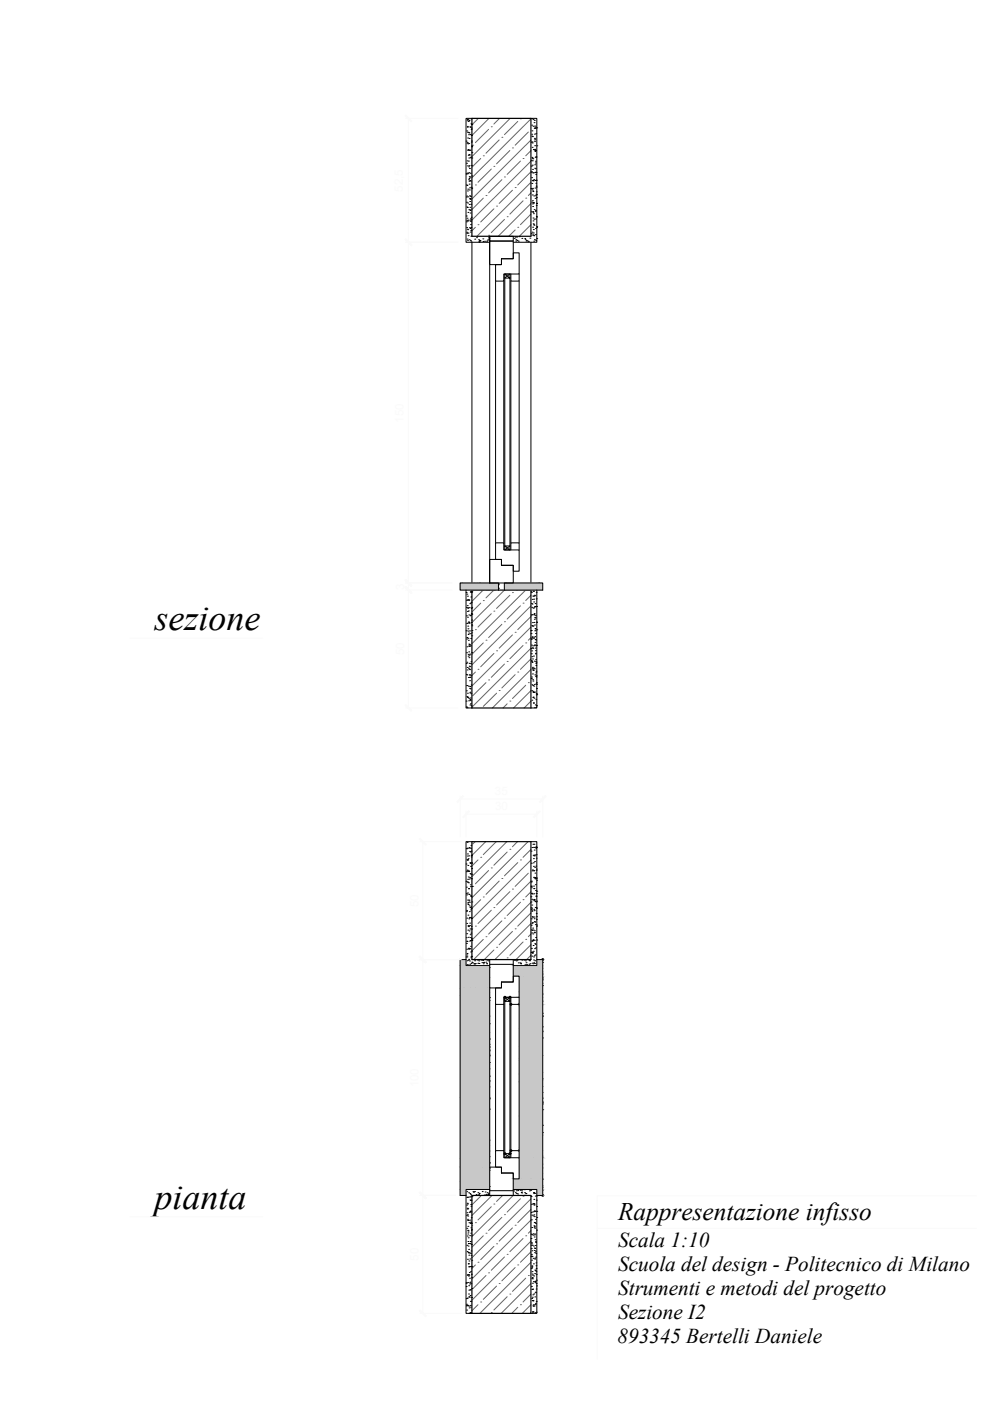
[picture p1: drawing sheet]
<svg xmlns="http://www.w3.org/2000/svg" width="420mm" height="594mm" viewBox="0 0 420 594" stroke-linecap="round" stroke-linejoin="round" font-family="sans-serif">
<defs><g id="words">
<g font-size="15.2">
<text x="65.5" y="267.2">sezione</text>
<text x="65.5" y="512.6">pianta</text>
</g>
<text font-size="10.7" x="262.1" y="517.4">Rappresentazione infisso</text>
<g font-size="9">
<text x="262.1" y="528.6">Scala 1:10</text>
<text x="262.1" y="538.9">Scuola del design - Politecnico di Milano</text>
<text x="262.1" y="549.2">Strumenti e metodi del progetto</text>
<text x="262.1" y="559.3">Sezione I2</text>
<text x="261.8" y="569.6">893345 Bertelli Daniele</text>
</g>
</g></defs>
<g fill="none" stroke="#000" stroke-width=".42">
<circle cx="230.1" cy="406.9" r=".4"/>
<circle cx="214" cy="422.9" r=".4"/>
<circle cx="216.2" cy="422.9" r=".4"/>
<circle cx="216.6" cy="425.9" r=".4"/>
<circle cx="220.1" cy="425.9" r=".4"/>
<circle cx="214" cy="489.2" r=".4"/>
<circle cx="216.2" cy="489.2" r=".4"/>
<circle cx="216.6" cy="487.9" r=".4"/>
<circle cx="220.1" cy="487.9" r=".4"/>
<circle cx="230.1" cy="506.9" r=".4"/>
</g>
<!-- layer: quote -->
<g fill="none" stroke="#fafafa" stroke-width=".42">
<path d="M171.9 50.2h22.3M173.2 50.2v197M171.9 102.7h22.3M171.9 247.2h19.8M171.9 250.2h19.8M173.2 244.7v55.5M55 270.6h56.4M171.9 300.2h22.3M195.1 337.6v17.3M195.1 338.8h35M230.1 337.6v17.3M178 356.9h17.6"/>
<path d="M179.3 356.9v200M197.6 344v10.9M197.6 345.3h30M227.6 344v10.9M178 406.9h17.6M55 516h56.4M178 506.9h15.1M414 507.1h-160.8v69.3M253.2 520.9h160.8M178 556.9h17.6"/>
</g>
<g fill="#fafafa" stroke="#fafafa" stroke-width=".42">
<path d="M171.8 249.1l2.5 2.5 .3-.3zM171.8 249.1l.3-.3 2.5 2.5z"/>
<path d="M172.1 298.8l-.3 .3 2.8 2.2zM171.8 299.1l2.8 2.2-.3 .3z"/>
<path d="M172.1 245.8l-.3 .3 2.8 2.2zM171.8 246.1l2.8 2.2-.3 .3z"/>
<path d="M171.8 249.1l2.5 2.5 .3-.3zM171.8 249.1l.3-.3 2.5 2.5z"/>
<path d="M172.1 245.8l-.3 .3 2.8 2.2zM171.8 246.1l2.8 2.2-.3 .3z"/>
<path d="M171.8 101.6l2.5 2.5 .3-.3zM171.8 101.6l.3-.3 2.5 2.5z"/>
<path d="M172.1 101.3l-.3 .3 2.8 2.2zM171.8 101.6l2.8 2.2-.3 .3z"/>
<path d="M171.8 49.1l2.5 2.5 .3-.3zM172.1 48.8l2.5 2.5-2.8-2.2z"/>
<path d="M198.7 343.9l-2.2 2.8 2.5-2.5zM198.7 343.9l-2.2 2.8-.3-.3z"/>
<path d="M226.2 346.4l.3 .3 2.2-2.8zM228.7 343.9l.3 .3-2.5 2.5z"/>
<path d="M228.7 340l.3 .2 2.2-2.7zM231.2 337.5l.3 .2-2.5 2.5z"/>
<path d="M196.2 337.5l-2.2 2.7 2.5-2.5zM196.2 337.5l-2.2 2.7-.3-.2z"/>
<path d="M177.9 355.8l2.5 2.5 .3-.3zM177.9 355.8l.3-.3 2.5 2.5z"/>
<path d="M177.9 405.8l2.8 2.2-2.5-2.5zM177.9 405.8l2.8 2.2-.3 .3z"/>
<path d="M177.9 405.8l2.5 2.5 .3-.3zM177.9 405.8l.3-.3 2.5 2.5z"/>
<path d="M177.9 505.8l2.8 2.2-2.5-2.5zM177.9 505.8l2.8 2.2-.3 .3z"/>
<path d="M177.9 505.8l2.5 2.5 .3-.3zM177.9 505.8l.3-.3 2.5 2.5z"/>
<path d="M177.9 555.8l2.8 2.2-2.5-2.5zM177.9 555.8l2.8 2.2-.3 .3z"/>
</g>
<!-- layer: proiezioni -->
<g fill="none" stroke="#636466" stroke-width=".42">
<path d="M202.7 50.4l-2.6 2.5M207.2 54.8l-5.6 5.7M207.3 50.2l-7.2 7.2M208.3 53.7h.1M211.6 59.3l-5.5 5.7M211.8 50.2l-2.4 2.4M212.8 58.2h.1M216.3 50.2l-16.2 16.2M219.5 51.5l-5.6 5.6M220.7 50.4h.1M224 56l-5.6 5.6M225.1 50.4l-25 25"/>
<path d="M225.1 59.4l-25 25M200.4 61.6h.1M200.4 79.5l-.3 .4M201.6 78.4h.1M203.8 67.2l-3.7 3.7M204.9 66.1h.1M208.3 71.7l-5.6 5.6M209.4 70.6h.1M212.8 76.2l-5.6 5.6M213.9 75h.1M216.2 63.8l-5.7 5.7M217.3 62.7h.1"/>
<path d="M218.4 79.5h.1M220.7 68.3l-5.7 5.6M221.8 67.2h.1M225.1 68.4l-25 24.9M225.1 77.3l-22.9 22.9M225.1 63.9l-2.2 2.2M225.1 72.8l-5.6 5.6M201.6 96.4l-1.5 1.5M202.7 95.3h.1M204.9 84l-4.8 4.8M206.1 82.9h.1M207.2 99.8h.1"/>
<path d="M209.4 88.5l-5.6 5.6M210.5 87.4h.1M213.9 93l-5.6 5.6M215 91.9h.1M217.3 80.7l-5.7 5.6M218.4 97.5l-2.7 2.7M219.5 96.4h.1M221.8 85.2l-5.6 5.6M222.9 84h.1M225.1 86.3l-13.9 13.9M225.1 95.3l-4.9 4.9M225.1 81.8l-1.1 1.1"/>
<path d="M225.1 90.8l-4.4 4.5M203.8 255.8l-3.7 3.7M204.9 250.2l-4.8 4.8M204.9 254.7h.1M209.4 259.2h.1M209.4 250.2l-3.3 3.3M213.9 250.2l-13.8 13.8M216.2 252.4l-5.7 5.6M217.3 251.3h.1M220.7 256.9l-5.7 5.6M221.8 255.8h.1M222.9 250.2l-22.8 22.8"/>
<path d="M225.1 256.9l-25 25M225.1 252.4l-2.2 2.3M200.4 268.1l-.3 .4M201.6 267h.1M204.9 272.6l-4.8 4.8M206.1 271.5h.1M208.3 260.3l-5.6 5.6M209.4 277.1l-5.6 5.6M210.5 276h.1M212.8 264.7l-5.6 5.7M213.9 263.6h.1M217.3 269.2l-5.7 5.7"/>
<path d="M218.4 268.1h.1M221.8 273.7l-5.6 5.6M222.9 272.6h.1M225.1 265.9l-25 25M225.1 274.9l-25 25M225.1 261.4l-5.6 5.6M225.1 270.4l-1.1 1.1M225.1 279.4l-4.4 4.4M201.6 285l-1.5 1.4M202.7 283.8h.1M206.1 289.5l-5.7 5.5M207.2 288.3h.1"/>
<path d="M210.5 293.9l-5.6 5.6M211.6 292.8h.1M213.9 281.6l-5.6 5.6M215 280.5h.1M215 298.4l-1.8 1.8M216.2 297.3h.1M218.4 286.1l-5.6 5.6M219.5 285h.1M222.9 290.6l-5.6 5.6M224 289.5h.1M225.1 283.9l-16.3 16.3M225.1 292.8l-7.4 7.4"/>
<path d="M225.1 297.3l-2.9 2.9M201.4 356.9l-1 1M205.9 356.9l-5.8 5.8M210.4 356.9l-5.5 5.5M214.9 356.9l-14.8 14.8M219.4 356.9l-2.1 2.2M223.9 356.9l-23.8 23.8M200.4 375.9h.1M202.7 364.6l-2.6 2.6M203.8 363.5h.1M207.2 369.1l-5.6 5.7M208.3 368h.1"/>
<path d="M211.6 373.6l-5.5 5.7M212.8 372.5h.1M215 361.3l-5.6 5.6M216.2 360.2h.1M216.2 378.1l-5.7 5.6M217.3 377h.1M219.5 365.8l-5.6 5.6M220.7 364.6h.1M224 370.3l-5.6 5.6M225.1 364.7l-25 25M225.1 373.7l-25 24.9M225.1 360.2l-3.3 3.3"/>
<path d="M225.1 378.1l-2.2 2.3M200.4 393.9l-.3 .3M201.6 392.7h.1M203.8 381.5l-3.7 3.7M204.9 380.4h.1M204.9 398.3l-4.8 4.9M206.1 397.2h.1M208.3 386l-5.6 5.6M209.4 384.8h.1M212.8 390.5l-5.6 5.6M213.9 389.3h.1M217.3 395l-5.7 5.6"/>
<path d="M218.4 393.9h.1M220.7 382.6l-5.7 5.6M221.8 381.5h.1M221.8 399.4l-5.6 5.7M222.9 398.3h.1M225.1 382.6l-24.3 24.3M225.1 391.6l-15.3 15.3M225.1 387.1l-5.6 5.6M225.1 396.1l-1.1 1.1M209.4 402.8l-4.1 4.1M210.5 401.7h.1M215 406.2h.1"/>
<path d="M225.1 400.6l-6.3 6.3M225.1 405.1l-1.8 1.8M200.4 519.5l-.3 .4M201.6 518.4h.1M203.8 507.2l-3.7 3.7M208.3 511.7l-5.6 5.6M208.6 506.9l-8.5 8.5M209.4 510.6h.1M212.8 516.2l-5.6 5.6M213.1 506.9l-2.6 2.6M213.9 515.1h.1M217.6 506.9l-17.5 17.5"/>
<path d="M218.4 519.5h.1M220.7 508.3l-5.7 5.7M221.8 507.2h.1M225.1 508.4l-25 24.9M225.1 517.3l-25 25M225.1 512.9l-5.6 5.5M201.6 536.4l-1.5 1.4M202.7 535.2h.1M204.9 524l-4.8 4.9M206.1 522.9h.1M207.2 539.7h.1M209.4 528.5l-5.6 5.6"/>
<path d="M210.5 527.4h.1M213.9 533l-5.6 5.6M215 531.9h.1M217.3 520.7l-5.7 5.6M218.4 537.5l-5.6 5.6M219.5 536.4h.1M221.8 525.2l-5.6 5.6M222.9 524h.1M225.1 526.3l-25 25M225.1 535.3l-21.6 21.6M225.1 521.8l-1.1 1.1M225.1 530.8l-4.4 4.4"/>
<path d="M202.7 553.2l-2.6 2.6M203.8 552.1h.1M206.1 540.9l-5.7 5.6M208.3 556.6h.1M210.5 545.4l-5.6 5.6M211.6 544.3h.1M215 549.9l-5.6 5.6M216.2 548.8h.1M219.5 554.3l-2.5 2.6M220.7 553.2h.1M222.9 542l-5.6 5.6M224 540.9h.1"/>
<path d="M225.1 544.3l-12.6 12.6M225.1 553.2l-3.6 3.7M225.1 548.8l-3.3 3.3"/>
</g>
<!-- layer: muro -->
<path d="M200.1 50.2h25v50h-25zM200.1 250.2h25v50h-25zM200.1 356.9h25v50h-25zM200.1 506.9h25v50h-25z" fill="none" stroke="#000" stroke-width=".51"/>
<!-- layer: proiezioni -->
<g fill="none" stroke="#000" stroke-width=".42">
<path d="M197.6 59.8h.1M197.9 55.5h.1M198 50.7h.1M198 51.2h.1M198.1 53.6h.1M198.1 53.9h.1M198.2 56.1h.1M198.3 58.5h.1M198.3 50.7h.1M198.6 51.5h.1M198.6 56.2h.1M198.6 57.1h.1"/>
<path d="M198.8 56.4h.1M198.9 51.1h.1M198.9 58.7h.1M199.2 53.8h.1M199.3 57.1h.1M199.4 54h.1M199.7 52.5h.1M199.7 54.9h.1M199.7 50.4h.1M199.8 57.3h.1M199.8 52.6h.1M199.9 59.8h.1"/>
<path d="M199.9 54.3h.1M200 57.4h.1M200 52.9h.1M225.4 56.9h.1M225.4 53.1h.1M225.5 50.3h.1M225.5 57.7h.1M225.5 55.5h.1M225.7 57.9h.1M226 53.5h.1M226 50.7h.1M226.4 52h.1"/>
<path d="M226.5 54.4h.1M226.5 51h.1M226.6 56.9h.1M226.6 58.7h.1M226.6 59.3h.1M226.7 53.5h.1M226.7 54.2h.1M226.8 59h.1M227 54.4h.1M227 53.9h.1M227.2 56.7h.1M227.6 54.2h.1"/>
<path d="M197.7 73.7h.1M197.7 78.4h.1M197.8 69.2h.1M198 60.6h.1M198 78.6h.1M198 68.2h.1M198.1 60.5h.1M198.1 73.4h.1M198.2 70.3h.1M198.3 63.8h.1M198.3 61h.1M198.3 73.6h.1"/>
<path d="M198.4 63.4h.1M198.5 65.9h.1M198.6 68.3h.1M198.6 76.2h.1M198.7 70.8h.1M198.7 60.9h.1M198.8 73.2h.1M198.8 67h.1M198.8 65.5h.1M198.9 75.7h.1M198.9 76.9h.1M198.9 78.1h.1"/>
<path d="M198.9 70.3h.1M198.9 74.9h.1M199 63.8h.1M199 71.4h.1M199 65.7h.1M199.1 79.7h.1M199.2 76.6h.1M199.2 75.1h.1M199.3 63.7h.1M199.4 73.5h.1M199.4 66.9h.1M199.5 76.8h.1"/>
<path d="M199.5 66.7h.1M199.7 79.4h.1M199.8 60.3h.1M199.9 70.1h.1M199.9 61.9h.1M200 62.3h.1M200 80h.1M200 62h.1M200 64.7h.1M200 67h.1M200 74.6h.1M225.1 80h.1"/>
<path d="M225.1 60.3h.1M225.2 68h.1M225.3 70.4h.1M225.3 73h.1M225.3 72.9h.1M225.4 75.3h.1M225.5 77.8h.1M225.5 66.7h.1M225.6 60.2h.1M225.6 62.5h.1M225.7 76.6h.1M225.7 60.6h.1"/>
<path d="M225.7 67.1h.1M225.7 70h.1M225.7 68.2h.1M225.8 79.9h.1M225.8 71.8h.1M225.8 73.3h.1M225.8 76.5h.1M225.9 67.3h.1M226.1 76.7h.1M226.1 63.4h.1M226.2 63.4h.1M226.2 73.3h.1"/>
<path d="M226.3 76.2h.1M226.6 60.1h.1M226.7 61.8h.1M226.7 69.9h.1M226.7 63.8h.1M226.7 71.4h.1M226.8 63.3h.1M226.8 64.2h.1M226.8 79.7h.1M226.8 73.2h.1M226.8 76.5h.1M226.9 66.7h.1"/>
<path d="M226.9 63.6h.1M227 69.1h.1M227 68.4h.1M227 71.6h.1M227 73h.1M227.1 74h.1M227.1 63.8h.1M227.2 66.6h.1M227.2 77.7h.1M227.2 76.5h.1M227.3 66.5h.1M227.3 78.9h.1"/>
<path d="M227.3 73.2h.1M227.3 76.4h.1M227.3 79.4h.1M227.6 61.8h.1M197.7 91.6h.1M197.8 94.1h.1M197.8 83.6h.1M197.8 85.8h.1M197.8 96.5h.1M197.8 83.1h.1M197.9 93.4h.1M197.9 98.5h.1"/>
<path d="M197.9 98.9h.1M197.9 87.8h.1M198 92.5h.1M198.1 97.2h.1M198.1 88h.1M198.2 81h.1M198.3 86.1h.1M198.3 80.2h.1M198.3 93.7h.1M198.3 97.4h.1M198.4 90.1h.1M198.4 83.5h.1"/>
<path d="M198.4 98.8h.1M198.5 99.9h.1M198.5 93.3h.1M198.8 88.9h.1M198.9 86.7h.1M199 80.5h.1M199 96.5h.1M199.1 83h.1M199.1 84.3h.1M199.2 85.5h.1M199.2 84.1h.1M199.2 87.9h.1"/>
<path d="M199.2 89h.1M199.3 93.7h.1M199.3 90.3h.1M199.3 89.3h.1M199.3 96.9h.1M199.4 84.5h.1M199.4 92.8h.1M199.4 98.4h.1M199.4 83.3h.1M199.5 95.2h.1M199.5 93.9h.1M199.6 97.7h.1"/>
<path d="M199.6 93.2h.1M199.6 86.6h.1M199.7 96.5h.1M199.8 92.1h.1M225.2 89.8h.1M225.2 99h.1M225.3 99.7h.1M225.4 85.7h.1M225.6 80.2h.1M225.6 98.5h.1M225.7 82.7h.1M225.7 85.1h.1"/>
<path d="M225.7 86.5h.1M225.8 87.6h.1M225.8 96.3h.1M225.8 80.9h.1M225.9 89.7h.1M225.9 90h.1M225.9 99.6h.1M225.9 86h.1M225.9 81.2h.1M226 92.4h.1M226 93.7h.1M226 94.9h.1"/>
<path d="M226 85.9h.1M226.1 97.4h.1M226.1 98.8h.1M226.2 90.6h.1M226.2 99.8h.1M226.2 95.3h.1M226.2 86.1h.1M226.3 83.1h.1M226.3 100h.1M226.4 92.9h.1M226.4 95.5h.1M226.5 88.9h.1"/>
<path d="M226.9 84.1h.1M226.9 89.6h.1M227 83h.1M227 99.5h.1M227 89.2h.1M227 96.8h.1M227 92.9h.1M227.2 82.4h.1M227.3 81.4h.1M227.3 87.1h.1M227.4 91.8h.1M227.4 83.8h.1"/>
<path d="M227.5 86.2h.1M227.5 92.1h.1M227.5 82.6h.1M227.5 86.3h.1M227.5 96.5h.1M227.6 96.1h.1M198 101.4h.1M198.2 101.9h.1M198.9 101.7h.1M199.4 102h.1M199.6 100.1h.1M199.7 102.6h.1"/>
<path d="M200.1 102.7v144.5M201.3 101.4h.1M202 100.8h.1M202.9 101.7h.1M203 102.5h.1M203.1 102.6h.1M203.3 102h.1M203.4 102h.1M203.5 102.2h.1M204.7 101.3h.1M204.8 102.4h.1M205.5 102.3h.1"/>
<path d="M206.3 102.6h.1M206.5 102.1h.1M206.8 101.7h.1M207.1 100.8h.1M207.3 101h.1M207.4 102h.1M207.6 100.2v147M210.1 119.2v111M218 101.1h.1M218.5 100.6h.1M218.7 102.2h.1M218.7 101.6h.1"/>
<path d="M219.1 100.5h.1M219.2 102h.1M219.7 102.3h.1M220.1 119.2v111M220.1 100.4h.1M221.2 101.1h.1M222.5 101.1h.1M222.6 101.6h.1M223 102.2h.1M223.2 102h.1M223.7 102.3h.1M224 102.5h.1"/>
<path d="M224.7 101h.1M225.1 102.7v144.5M226.3 102.3h.1M226.6 101.6h.1M227.1 102h.1M227.6 101.2h.1M195.2 248.4h.1M195.4 248.3h.1M195.8 247.3h.1M196.1 248.4h.1M196.5 248.1h.1M197 248.4h.1"/>
<path d="M197.2 249.6h.1M197.3 248.7h.1M197.6 251.3h.1M197.8 257.6h.1M197.8 254.5h.1M197.8 249.5h.1M197.9 252h.1M198 254.4h.1M198.1 256.8h.1M198.2 259.3h.1M198.2 252.8h.1M198.2 247.9h.1"/>
<path d="M198.3 257.8h.1M198.3 257.9h.1M198.4 249.7h.1M198.4 254.3h.1M198.6 259.1h.1M198.6 248h.1M198.6 254.5h.1M198.8 254.4h.1M198.9 247.8h.1M198.9 257.7h.1M199.2 248.4h.1M199.2 256h.1"/>
<path d="M199.4 251.1h.1M199.5 248.2h.1M199.6 250.7h.1M199.6 253.1h.1M199.7 251.2h.1M199.7 250.9h.1M199.7 255.6h.1M199.8 258h.1M199.9 251.1h.1M199.9 247.7h.1M200 257.5h.1M200 251h.1"/>
<path d="M200.8 247.3h.1M201.1 249.5h.1M201.1 249.6h.1M201.1 247.6h.1M201.6 247.5h.1M202.2 248.6h.1M202.3 247.4h.1M202.6 248h.1M202.8 248.2h.1M203.1 248.4h.1M203.3 247.3h.1M203.5 249.7h.1"/>
<path d="M203.7 249.9h.1M204.5 249.4h.1M205.1 249.6h.1M206 247.5h.1M206.1 248.2h.1M206.2 250.1h.1M206.6 248h.1M206.9 250h.1M207.1 248.4h.1M207.3 248.6h.1M207.5 248.8h.1M207.8 249.3h.1"/>
<path d="M207.9 249.9h.1M208.6 249.8h.1M209 249.6h.1M209.5 248.1h.1M209.6 249.7h.1M210.3 249.6h.1M210.5 248h.1M211 248.4h.1M211.1 249.4h.1M211.1 247.5h.1M211.3 249.5h.1M211.3 247.7h.1"/>
<path d="M213.9 250.1h.1M214.5 248h.1M214.5 249.2h.1M214.7 249h.1M215 248.4h.1M216 248.1h.1M216.3 247.6h.1M216.5 248.8h.1M216.9 249.6h.1M217.1 248.7h.1M217.5 248.8h.1M217.7 249h.1"/>
<path d="M217.9 249.2h.1M218.2 248.6h.1M218.4 248h.1M218.8 250h.1M219 248.4h.1M219.5 247.9h.1M219.9 248.4h.1M220.5 248.3h.1M220.9 249.6h.1M221.1 249.2h.1M221.3 247.6h.1M221.5 247.8h.1"/>
<path d="M221.6 248.1h.1M222.3 248h.1M222.7 248.9h.1M222.8 247.9h.1M222.9 248.4h.1M223.3 247.9h.1M223.9 250h.1M224 247.8h.1M224.5 249.1h.1M224.8 249.6h.1M225 247.7h.1M225.1 250.9h.1"/>
<path d="M225.3 251.3h.1M225.3 255.9h.1M225.4 257.5h.1M225.6 256.1h.1M225.7 254.2h.1M225.9 252.8h.1M226 257.9h.1M226 247.9h.1M226.1 250.3h.1M226.2 250.8h.1M226.2 252.8h.1M226.3 255.3h.1"/>
<path d="M226.3 254.1h.1M226.3 248h.1M226.4 257.7h.1M226.5 247.8h.1M226.5 252.4h.1M226.7 257.2h.1M226.7 247.5h.1M226.8 252.6h.1M226.8 257.3h.1M226.9 248.3h.1M226.9 255.9h.1M227.3 253.9h.1"/>
<path d="M227.3 251.1h.1M227.4 247.3h.1M227.5 257.2h.1M227.8 248.9h.1M227.9 249h.1M228 249.1h.1M228.4 247.2h.1M228.8 249.5h.1M229.1 250.1h.1M229.5 247.8h.1M197.6 267.4h.1M197.8 261.1h.1"/>
<path d="M197.8 276.8h.1M197.8 271h.1M197.9 264.4h.1M197.9 270.3h.1M198 274.3h.1M198.2 261.7h.1M198.3 264.2h.1M198.3 265.5h.1M198.4 266.6h.1M198.4 267.6h.1M198.4 270.7h.1M198.5 269.1h.1"/>
<path d="M198.5 277.5h.1M198.5 278.2h.1M198.6 271.5h.1M198.6 263.7h.1M198.6 274h.1M198.7 276.4h.1M198.7 268.5h.1M198.8 260.8h.1M198.8 273.1h.1M198.8 278.9h.1M198.8 263.9h.1M198.9 264.3h.1"/>
<path d="M198.9 277.8h.1M198.9 273.5h.1M199 274.1h.1M199 273.3h.1M199.1 267.5h.1M199.2 277.4h.1M199.3 261.1h.1M199.4 268.7h.1M199.4 260.9h.1M199.5 273.8h.1M199.6 270.7h.1M199.8 263.9h.1"/>
<path d="M199.8 260.2h.1M199.9 260.5h.1M200 262.9h.1M200 276.7h.1M200 265h.1M200 269.6h.1M200 265.4h.1M200 260.4h.1M200.1 267.4h.1M225.1 267.4h.1M225.1 268.7h.1M225.1 275h.1"/>
<path d="M225.2 267.4h.1M225.2 271.1h.1M225.2 260.8h.1M225.3 277.2h.1M225.3 273.5h.1M225.3 270.7h.1M225.4 276h.1M225.4 260.6h.1M225.5 278.5h.1M225.5 265.3h.1M225.6 270.2h.1M225.6 270h.1"/>
<path d="M225.7 274.7h.1M225.7 264h.1M225.7 265.5h.1M225.8 279.4h.1M225.8 273.9h.1M225.9 274.9h.1M226 265.5h.1M226.1 270.6h.1M226.2 278.2h.1M226.2 260.7h.1M226.4 270.5h.1M226.4 263.9h.1"/>
<path d="M226.5 260.2h.1M226.5 260.7h.1M226.5 273.8h.1M226.5 262.6h.1M226.6 265h.1M226.6 273.5h.1M226.7 267.5h.1M226.7 261.8h.1M226.8 269.9h.1M226.8 272.4h.1M226.8 266.5h.1M226.9 271.2h.1"/>
<path d="M226.9 274.8h.1M226.9 267.2h.1M227 262h.1M227 277.3h.1M227 277h.1M227 261.1h.1M227 275.9h.1M227 268.6h.1M227.1 279.7h.1M227.1 273.8h.1M227.1 271.4h.1M227.4 263.8h.1"/>
<path d="M227.5 273.6h.1M227.5 263.9h.1M227.6 267.1h.1M197.6 297.3h.1M197.7 281.3h.1M197.7 299.7h.1M197.7 292.9h.1M197.7 286h.1M197.8 290.7h.1M197.9 280.8h.1M197.9 295.4h.1M198 286.2h.1"/>
<path d="M198 290.7h.1M198 284.1h.1M198 283h.1M198.1 295.6h.1M198.2 293.9h.1M198.2 295.8h.1M198.6 287.3h.1M198.6 283.4h.1M198.6 291h.1M198.7 297.2h.1M198.7 296.1h.1M198.9 281.3h.1"/>
<path d="M198.9 283.7h.1M198.9 282.5h.1M199 286.2h.1M199.1 287.2h.1M199.1 288.7h.1M199.1 284h.1M199.1 291.9h.1M199.2 291.1h.1M199.2 293.8h.1M199.2 282.7h.1M199.2 287.2h.1M199.2 298.9h.1"/>
<path d="M199.2 296.6h.1M199.3 293.5h.1M199.3 297.1h.1M199.4 296h.1M199.4 292.1h.1M199.4 298.4h.1M199.5 281.4h.1M199.6 286.5h.1M199.7 280.6h.1M199.7 294.2h.1M199.7 290.4h.1M199.8 299.3h.1"/>
<path d="M225.3 280.1h.1M225.3 287.7h.1M225.4 287.1h.1M225.4 280.5h.1M225.4 292.9h.1M225.5 296.9h.1M225.5 290.4h.1M225.6 280.9h.1M225.7 283.4h.1M225.7 285.8h.1M225.7 283h.1M225.8 288.2h.1"/>
<path d="M225.8 284.1h.1M225.9 290.7h.1M225.9 283.7h.1M225.9 295.7h.1M225.9 293.1h.1M225.9 288.8h.1M226 295.6h.1M226 293.6h.1M226 293.4h.1M226.1 284.3h.1M226.1 298h.1M226.2 298.2h.1"/>
<path d="M226.2 293.7h.1M226.3 283.3h.1M226.3 290.9h.1M226.4 296.1h.1M226.5 280.4h.1M226.5 290.2h.1M226.6 283.6h.1M226.7 293.5h.1M226.8 286.2h.1M226.9 298.9h.1M227 280.6h.1M227.1 286.8h.1"/>
<path d="M227.2 282.2h.1M227.2 296.7h.1M227.2 281.4h.1M227.2 285.3h.1M227.2 290h.1M227.3 284.6h.1M227.3 286.5h.1M227.3 280.8h.1M227.3 287h.1M227.3 294.1h.1M227.3 294.7h.1M227.4 299.3h.1"/>
<path d="M227.4 289.5h.1M227.4 299.2h.1M227.5 292h.1M227.5 290.2h.1M227.6 294.4h.1M198 300.1h.1M226.6 300.1h.1M197.7 359.8h.1M197.8 359.9h.1M198 357.2h.1M198.1 359.6h.1M198.7 359.6h.1"/>
<path d="M198.9 359.4h.1M199.5 359.7h.1M199.7 358.5h.1M225.5 359.4h.1M225.9 358h.1M226.2 359.3h.1M226.4 358h.1M226.6 359.4h.1M227.2 359.7h.1M227.2 359.2h.1M227.2 359.1h.1M227.5 359.4h.1"/>
<path d="M197.6 366.4h.1M197.6 373.7h.1M197.7 376.2h.1M197.7 378.8h.1M197.8 369.6h.1M197.8 379.5h.1M197.9 364.6h.1M198 369.3h.1M198 369h.1M198.1 374h.1M198.1 364.8h.1M198.2 362.1h.1"/>
<path d="M198.2 363h.1M198.2 378.7h.1M198.3 364.6h.1M198.3 372.9h.1M198.3 374.2h.1M198.3 367h.1M198.4 369.4h.1M198.5 364.1h.1M198.5 371.9h.1M198.6 374.3h.1M198.6 369.3h.1M198.6 376.9h.1"/>
<path d="M198.7 376.8h.1M198.8 379.2h.1M198.8 369.5h.1M198.8 362.9h.1M198.9 379.3h.1M198.9 372.8h.1M199.1 372.1h.1M199.1 361h.1M199.2 365.8h.1M199.3 370.4h.1M199.3 366.1h.1M199.4 361.3h.1"/>
<path d="M199.4 376h.1M199.4 375.2h.1M199.4 379.8h.1M199.5 367.4h.1M199.5 370.7h.1M199.6 372.5h.1M199.7 360.9h.1M199.8 363.4h.1M199.9 365.8h.1M199.9 362.8h.1M200 368.2h.1M200 372.6h.1"/>
<path d="M200 362.6h.1M200 366h.1M200 370.7h.1M200.1 375.9h.1M225.1 360.9h.1M225.2 374h.1M225.2 375.9h.1M225.2 375.7h.1M225.3 376.5h.1M225.3 366h.1M225.3 373.7h.1M225.3 378.9h.1"/>
<path d="M225.4 378.8h.1M225.6 369.3h.1M225.7 379.1h.1M225.7 368.9h.1M226 362.7h.1M226.1 365.9h.1M226.2 364.1h.1M226.2 367.4h.1M226.2 375.7h.1M226.2 372h.1M226.2 369.2h.1M226.2 362.9h.1"/>
<path d="M226.3 369.3h.1M226.3 376.8h.1M226.4 379h.1M226.4 372.2h.1M226.5 360.5h.1M226.6 362.9h.1M226.6 365.4h.1M226.7 362.5h.1M226.7 367.8h.1M226.8 372.4h.1M226.8 370.2h.1M226.8 372.1h.1"/>
<path d="M226.9 372.7h.1M227 375.1h.1M227 377.6h.1M227.2 367.3h.1M227.3 369h.1M227.3 372.4h.1M227.3 362.4h.1M227.3 363.9h.1M227.4 378.9h.1M227.4 368.5h.1M227.4 372.3h.1M227.5 373.2h.1"/>
<path d="M227.6 377.9h.1M197.7 397.6h.1M197.8 386.4h.1M197.8 386.1h.1M197.9 395.9h.1M197.9 391.6h.1M197.9 399.1h.1M197.9 389.3h.1M198 399.2h.1M198.2 381.7h.1M198.3 383.3h.1M198.3 382.7h.1"/>
<path d="M198.3 394.4h.1M198.4 388.1h.1M198.4 392.5h.1M198.4 392.7h.1M198.5 383.5h.1M198.6 397.5h.1M198.6 392.9h.1M198.8 382h.1M198.8 389.6h.1M198.8 381.7h.1M198.9 384.1h.1M198.9 394.7h.1"/>
<path d="M199 386.6h.1M199 389.2h.1M199 382.6h.1M199.1 389h.1M199.1 399.1h.1M199.1 392.5h.1M199.2 391.4h.1M199.2 393.9h.1M199.2 384.8h.1M199.3 396.4h.1M199.4 398.8h.1M199.4 397.6h.1"/>
<path d="M199.5 385.9h.1M199.6 384.5h.1M199.6 395.7h.1M199.7 380.1h.1M199.7 389.2h.1M199.7 393.9h.1M199.8 385.2h.1M199.8 392.8h.1M199.8 398.6h.1M199.9 389.4h.1M199.9 397.9h.1M200 382.5h.1"/>
<path d="M200 398.8h.1M225.1 380.3h.1M225.1 382.5h.1M225.1 384.9h.1M225.2 392.3h.1M225.3 385.7h.1M225.3 389.6h.1M225.3 394.3h.1M225.4 395.6h.1M225.4 381.3h.1M225.4 385.1h.1M225.4 386.4h.1"/>
<path d="M225.4 399h.1M225.5 383.8h.1M225.6 386.2h.1M225.6 391.5h.1M225.6 399.1h.1M225.6 394.5h.1M225.7 388.7h.1M225.7 391.1h.1M225.8 388.9h.1M225.8 393.6h.1M225.9 398.8h.1M225.9 396h.1"/>
<path d="M225.9 381.6h.1M226 398.5h.1M226 394.4h.1M226.3 385.6h.1M226.4 381.4h.1M226.4 395.5h.1M226.4 382h.1M226.5 388.9h.1M226.5 389.6h.1M226.5 386.2h.1M226.5 398.7h.1M226.5 390.8h.1"/>
<path d="M226.6 394.7h.1M226.6 381.6h.1M226.7 395.5h.1M226.8 391h.1M226.9 382.3h.1M226.9 384.8h.1M227 392.1h.1M227.1 397.5h.1M227.1 380h.1M227.2 382.5h.1M227.3 384.9h.1M227.3 387.4h.1"/>
<path d="M227.3 380h.1M227.4 389.8h.1M227.5 388.7h.1M227.5 385.1h.1M227.5 392.8h.1M227.5 392.2h.1M227.5 382.1h.1M227.6 398.6h.1M195.1 415.1h.1M195.2 412.8h.1M195.2 412.7h.1M195.6 410.3h.1"/>
<path d="M195.7 409.3h.1M195.8 419.2h.1M195.9 412.6h.1M196.1 410.7h.1M196.1 418.2h.1M196.2 409.1h.1M196.3 408.7h.1M196.3 413.8h.1M196.4 411.2h.1M196.4 418.5h.1M196.4 415.8h.1M196.4 409.3h.1"/>
<path d="M196.4 413.6h.1M196.5 416h.1M196.6 418.7h.1M196.6 418.5h.1M196.6 413.5h.1M196.9 412.5h.1M197 415.7h.1M197 408.7h.1M197.2 413.8h.1M197.5 409.1h.1M197.5 410.3h.1M197.5 419h.1"/>
<path d="M197.5 415h.1M197.6 416.7h.1M197.6 405.8h.1M197.7 419.7h.1M197.8 400h.1M197.8 415.2h.1M197.8 402.5h.1M197.9 404.9h.1M198 405.8h.1M198 407.4h.1M198 404.3h.1M198 411.9h.1"/>
<path d="M198.1 409.9h.1M198.1 415.6h.1M198.1 412.3h.1M198.1 409.1h.1M198.2 417h.1M198.2 414.7h.1M198.2 418.9h.1M198.3 417.2h.1M198.4 419.6h.1M198.5 402.4h.1M198.5 407.1h.1M198.6 402.1h.1"/>
<path d="M198.6 412.3h.1M198.6 419.8h.1M198.7 406.8h.1M198.8 411.5h.1M198.8 402.3h.1M198.9 416.2h.1M198.9 402.3h.1M199 411.7h.1M199.1 407.5h.1M199.1 415.1h.1M199.2 408.9h.1M199.2 402.3h.1"/>
<path d="M199.2 418.7h.1M199.3 412.2h.1M199.5 401.3h.1M199.5 403.7h.1M199.5 410.3h.1M199.6 406.1h.1M199.7 408.6h.1M199.7 405.5h.1M199.8 411h.1M199.8 415.4h.1M199.9 413.5h.1M200 415.9h.1"/>
<path d="M200 405.5h.1M200 403.3h.1M200 408h.1M200 418.4h.1M200.1 410.7h.1M200.1 418.2h.1M200.1 412.7h.1M200.2 417.4h.1M200.2 408.2h.1M200.3 412h.1M200.4 417.6h.1M200.5 415.3h.1"/>
<path d="M200.5 413.5h.1M200.9 408.7h.1M201 418.5h.1M201 408.7h.1M201.1 413.8h.1M201.2 407.4h.1M201.3 409.9h.1M201.3 409.2h.1M201.4 412.3h.1M201.4 413.9h.1M201.5 414.8h.1M201.5 415.1h.1"/>
<path d="M201.5 418.6h.1M201.5 408.6h.1M201.6 417.2h.1M201.6 416.7h.1M201.6 414.1h.1M201.6 419.6h.1M201.6 418.5h.1M202 411.9h.1M202 411.8h.1M202.1 417h.1M202.5 407.1h.1M202.6 408.5h.1"/>
<path d="M202.6 410.4h.1M202.6 419.8h.1M202.7 418.3h.1M202.7 411.7h.1M202.7 415.1h.1M202.7 419.8h.1M202.8 410.6h.1M203 407.4h.1M203 420h.1M203 408.5h.1M203 415.1h.1M203.1 411h.1"/>
<path d="M203.2 413.5h.1M203.2 414.9h.1M203.3 415.9h.1M203.3 418.3h.1M203.5 410.3h.1M203.7 411.6h.1M203.9 414.9h.1M203.9 411.6h.1M204 416.2h.1M204 410.7h.1M204 407.1h.1M204.1 418.2h.1"/>
<path d="M204.2 416.5h.1M204.3 408.2h.1M204.4 418.1h.1M204.5 413.5h.1M204.7 407.3h.1M204.7 409.7h.1M204.8 412.2h.1M204.9 414.6h.1M204.9 414.7h.1M204.9 408.7h.1M204.9 408.1h.1M205 417.1h.1"/>
<path d="M205 418h.1M205 413.8h.1M205.1 419.5h.1M205.2 408.1h.1M205.2 412.7h.1M205.3 417.5h.1M205.4 413h.1M205.5 411.3h.1M205.5 416.7h.1M206 411.9h.1M206 408h.1M206.1 417.9h.1"/>
<path d="M206.1 417h.1M206.1 411.3h.1M206.3 408.5h.1M206.3 411h.1M206.4 409.3h.1M206.4 413.5h.1M206.4 407.1h.1M206.5 415.9h.1M206.5 414h.1M206.6 419.8h.1M206.6 418.6h.1M206.6 418.4h.1"/>
<path d="M206.6 414.5h.1M206.6 409.5h.1M206.8 418.9h.1M206.9 407.4h.1M207 415.1h.1M207.2 411.1h.1M207.3 414.4h.1M207.4 410.3h.1M207.6 418.9v76M217.8 411.8h.1M218 407.1h.1M218 410.6h.1"/>
<path d="M218.1 409.6h.1M218.2 412h.1M218.3 407.1h.1M218.6 412.9h.1M218.8 407.4h.1M219.1 409.6h.1M219.2 407.1h.1M219.3 411.8h.1M219.3 410.3h.1M219.5 412h.1M219.7 408.3h.1M219.8 410.7h.1"/>
<path d="M219.8 409.5h.1M219.9 410.6h.1M219.9 413.2h.1M220.3 412.7h.1M220.3 413.5h.1M220.4 408.3h.1M220.6 413h.1M220.7 417.7h.1M220.7 408.5h.1M220.7 408.7h.1M220.8 409.3h.1M220.9 413.8h.1"/>
<path d="M220.9 417.9h.1M220.9 419.2h.1M221 412.6h.1M221.2 407.1h.1M221.3 409.6h.1M221.4 416.6h.1M221.4 412h.1M221.5 414.5h.1M221.5 415.8h.1M221.6 416.9h.1M221.6 419.3h.1M221.8 411.8h.1"/>
<path d="M221.8 409.5h.1M221.8 414.2h.1M221.9 417h.1M222 418.9h.1M222 412.5h.1M222.1 414.4h.1M222.1 415.7h.1M222.2 407.1h.1M222.4 419.8h.1M222.6 409.1h.1M222.6 419h.1M222.8 407.4h.1"/>
<path d="M222.8 415h.1M223 408.2h.1M223.1 410.7h.1M223.2 413.2h.1M223.2 415.6h.1M223.2 415.4h.1M223.2 409h.1M223.3 415.6h.1M223.3 410.3h.1M223.3 410.9h.1M223.3 418.9h.1M223.4 418h.1"/>
<path d="M223.7 412.2h.1M223.8 410.6h.1M223.8 418.2h.1M224.3 408.9h.1M224.3 413.5h.1M224.3 407.2h.1M224.3 418.7h.1M224.4 412.1h.1M224.4 411.9h.1M224.5 416.5h.1M224.5 407.4h.1M224.7 407h.1"/>
<path d="M224.7 416.8h.1M224.7 408.7h.1M224.8 409.4h.1M224.8 413.8h.1M224.8 411.9h.1M224.9 415.4h.1M224.9 414.3h.1M225 416.8h.1M225.1 419.2h.1M225.2 403.9h.1M225.3 402.2h.1M225.3 416.6h.1"/>
<path d="M225.4 412h.1M225.5 405.5h.1M225.5 403.7h.1M225.6 415.3h.1M225.6 408.4h.1M225.7 413.1h.1M225.7 404.2h.1M225.7 411.8h.1M225.7 403.9h.1M225.8 417.8h.1M225.9 417h.1M225.9 413.3h.1"/>
<path d="M226 408.7h.1M226 400.9h.1M226.1 418.5h.1M226.1 403.4h.1M226.2 405.8h.1M226.2 407.1h.1M226.3 408.2h.1M226.3 419.8h.1M226.4 410.7h.1M226.5 413.2h.1M226.5 405.3h.1M226.5 415.6h.1"/>
<path d="M226.6 415.1h.1M226.6 418h.1M226.6 408.6h.1M226.6 402.3h.1M226.7 407.4h.1M226.7 400.2h.1M226.8 418.4h.1M226.8 415h.1M226.8 404.9h.1M226.9 409.6h.1M227 400.4h.1M227 414.3h.1"/>
<path d="M227 401.9h.1M227 419h.1M227.1 411.8h.1M227.1 409.8h.1M227.2 410.3h.1M227.3 419.2h.1M227.7 408.4h.1M227.8 418.3h.1M227.8 410.6h.1M227.8 418.2h.1M227.8 411.7h.1M228 417.1h.1"/>
<path d="M228 406.9h.1M228.1 409.4h.1M228.1 411.8h.1M228.2 414.3h.1M228.2 413.5h.1M228.2 410.8h.1M228.3 415.4h.1M228.3 416.7h.1M228.3 414.9h.1M228.4 419.2h.1M228.5 415.7h.1M228.7 408.6h.1"/>
<path d="M228.8 413.8h.1M228.8 411.6h.1M229 414.9h.1M229.2 416.6h.1M229.4 408.2h.1M229.4 407.3h.1M229.5 418.1h.1M229.5 411.9h.1M229.6 416.7h.1M229.7 411.8h.1M229.7 408.1h.1M229.7 412.2h.1"/>
<path d="M229.8 410.6h.1M229.8 417h.1M229.9 413h.1M230 415.5h.1M230 414.7h.1M230.1 417.9h.1M230.1 408.1h.1M195.1 422h.1M195.2 422.1h.1M195.2 424.6h.1M195.3 420.2h.1M195.3 427.8h.1"/>
<path d="M195.3 426.7h.1M195.3 427h.1M195.3 422.6h.1M195.3 431.4h.1M195.3 422.2h.1M195.4 429.5h.1M195.4 432.4h.1M195.4 432.9h.1M195.4 436.1h.1M195.5 431.9h.1M195.6 434.4h.1M195.6 431.6h.1"/>
<path d="M195.6 436.8h.1M195.7 439.2h.1M195.7 423.1h.1M195.9 435.8h.1M195.9 429h.1M196 422.5h.1M196 438.9h.1M196.1 432.3h.1M196.3 423.4h.1M196.3 431h.1M196.4 436.1h.1M196.5 425.7h.1"/>
<path d="M196.5 423.2h.1M196.5 427.8h.1M196.6 435.6h.1M196.7 432.6h.1M196.7 420.9h.1M196.7 437.2h.1M196.7 426.2h.1M196.7 428.1h.1M196.8 423.4h.1M196.8 425.9h.1M196.9 428.3h.1M196.9 438.9h.1"/>
<path d="M196.9 437.5h.1M197 430.7h.1M197 422.3h.1M197.1 433.2h.1M197.1 432.2h.1M197.1 425.6h.1M197.2 435.6h.1M197.2 421.4h.1M197.2 438.1h.1M197.2 435.5h.1M197.3 426.6h.1M197.3 434.2h.1"/>
<path d="M197.5 439.3h.1M197.7 428.8h.1M197.7 424.4h.1M197.8 438.7h.1M197.8 429.4h.1M197.8 429.1h.1M197.9 433.7h.1M198 424.6h.1M198 438.5h.1M198.1 434h.1M198.2 425.5h.1M198.2 424.6h.1"/>
<path d="M198.3 435.3h.1M198.3 428.7h.1M198.3 429.8h.1M198.3 437.3h.1M198.4 438.6h.1M198.5 422.1h.1M198.6 424.5h.1M198.6 427h.1M198.7 429.4h.1M198.7 422.1h.1M198.8 431.9h.1M198.8 432h.1"/>
<path d="M198.8 432.6h.1M198.9 434.3h.1M198.9 436.8h.1M198.9 420.9h.1M199 439.2h.1M199.1 425.6h.1M199.1 430.3h.1M199.2 420.2h.1M199.2 421.1h.1M199.2 427.8h.1M199.2 435h.1M199.3 439.6h.1"/>
<path d="M199.3 432.9h.1M199.4 428.6h.1M199.4 430.5h.1M199.4 422h.1M199.4 438.5h.1M199.5 431.9h.1M199.5 439.9h.1M199.7 423h.1M199.8 435.8h.1M199.9 425.2h.1M200 435.1h.1M200.1 420.8h.1"/>
<path d="M200.2 423.3h.1M200.2 423.4h.1M200.3 425.7h.1M200.3 431h.1M200.3 422.1h.1M200.3 428.1h.1M200.3 426.7h.1M200.4 436.1h.1M200.4 430.6h.1M200.4 421.9h.1M200.5 431.5h.1M200.5 433.1h.1"/>
<path d="M200.5 431.7h.1M200.5 436.1h.1M200.5 425.1h.1M200.5 427h.1M200.6 435.5h.1M200.6 435h.1M200.7 438h.1M200.7 426.2h.1M200.8 436.4h.1M200.8 438.9h.1M201.1 428.4h.1M201.1 438.2h.1"/>
<path d="M201.1 421.4h.1M201.2 426.6h.1M201.3 434.2h.1M201.4 439.3h.1M201.6 423.2h.1M201.6 425h.1M201.7 434.9h.1M201.7 428h.1M201.7 422.1h.1M201.7 428.3h.1M201.7 429.4h.1M201.7 432.6h.1"/>
<path d="M201.8 423.5h.1M201.8 424.5h.1M201.8 438.1h.1M201.9 437.4h.1M201.9 427h.1M201.9 429.4h.1M201.9 432.8h.1M202 431.9h.1M202.1 434.3h.1M202.2 421.7h.1M202.2 424.6h.1M202.2 436.8h.1"/>
<path d="M202.2 431.5h.1M202.3 439.2h.1M202.3 429.8h.1M202.3 437.3h.1M202.7 428.1h.1M202.7 432.6h.1M202.8 421.6h.1M202.8 438h.1M202.9 424.5h.1M202.9 431.4h.1M202.9 429.1h.1M203 433.9h.1"/>
<path d="M203.1 420.2h.1M203.1 438.5h.1M203.2 427.8h.1M203.2 429.4h.1M203.3 424.8h.1M203.3 432.9h.1M203.3 438.7h.1M203.4 420.8h.1M203.4 434.7h.1M203.5 423.2h.1M203.6 425.7h.1M203.6 423h.1"/>
<path d="M203.7 428.1h.1M203.8 430.6h.1M203.8 435.8h.1M203.8 433h.1M203.8 421.5h.1M203.9 435.5h.1M203.9 431.3h.1M204 437.9h.1M204 424.7h.1M204.1 434.5h.1M204.1 421h.1M204.1 425.6h.1"/>
<path d="M204.2 423.4h.1M204.2 431h.1M204.3 430.3h.1M204.3 436.1h.1M204.3 435h.1M204.4 425.9h.1M204.4 439.7h.1M204.5 427.9h.1M204.6 437.8h.1M204.6 435.3h.1M204.7 426.2h.1M204.8 438.9h.1"/>
<path d="M205 424.6h.1M205.1 421.4h.1M205.1 434.4h.1M205.2 422h.1M205.2 427.8h.1M205.2 426.5h.1M205.2 434.2h.1M205.2 424.4h.1M205.2 437.7h.1M205.3 426.9h.1M205.3 439.3h.1M205.4 429.3h.1"/>
<path d="M205.4 422.1h.1M205.5 431.7h.1M205.5 426.9h.1M205.5 434.2h.1M205.5 421.2h.1M205.5 431.5h.1M205.6 422.3h.1M205.6 436.7h.1M205.7 431.1h.1M205.7 429.4h.1M205.7 436.2h.1M205.7 439.1h.1"/>
<path d="M205.8 431.7h.1M206.1 424.6h.1M206.2 427.7h.1M206.2 421.1h.1M206.2 429.7h.1M206.3 437.5h.1M206.3 437.3h.1M206.3 431h.1M206.7 420.8h.1M206.7 423.4h.1M206.7 424.3h.1M206.7 432.6h.1"/>
<path d="M206.8 423.2h.1M206.8 428h.1M206.8 434.2h.1M206.9 425.7h.1M206.9 432.8h.1M206.9 428.1h.1M206.9 437.4h.1M207 428.2h.1M207 430.6h.1M207.1 433h.1M207.1 420.2h.1M207.1 427.8h.1"/>
<path d="M207.2 435.5h.1M207.2 437.6h.1M207.2 437.9h.1M207.2 421h.1M207.2 432.9h.1M207.4 430.9h.1M207.4 424.3h.1M207.5 434.1h.1M207.6 423h.1M210.1 425.9v62M220.1 420.5h.1M220.1 425.9v62"/>
<path d="M220.1 436.1h.1M220.2 423h.1M220.3 425.4h.1M220.4 427.8h.1M220.4 422.6h.1M220.4 430.3h.1M220.5 432.4h.1M220.5 426.2h.1M220.5 432.8h.1M220.6 435.2h.1M220.6 438.9h.1M220.7 437.7h.1"/>
<path d="M220.7 422.4h.1M220.8 427h.1M220.9 421.4h.1M221 431.8h.1M221 436.4h.1M221 429h.1M221 426.5h.1M221 434.1h.1M221 427.3h.1M221.1 422.5h.1M221.1 438.9h.1M221.2 432.3h.1"/>
<path d="M221.2 439.2h.1M221.2 436.7h.1M221.5 429.4h.1M221.6 425.7h.1M221.7 435.5h.1M221.7 421.8h.1M221.8 424.3h.1M221.9 426.7h.1M221.9 424.6h.1M222 429.1h.1M222 423.6h.1M222.1 431.6h.1"/>
<path d="M222.1 429.7h.1M222.1 437.3h.1M222.1 422.3h.1M222.1 434h.1M222.1 428.3h.1M222.2 432.2h.1M222.2 433h.1M222.2 436.5h.1M222.2 425.6h.1M222.3 423.8h.1M222.3 438.9h.1M222.3 437.7h.1"/>
<path d="M222.3 435.4h.1M222.4 433.2h.1M222.5 432.5h.1M222.7 428.8h.1M222.9 438.6h.1M222.9 420.1h.1M222.9 427.8h.1M223.1 432.9h.1M223.2 420.1h.1M223.3 425.4h.1M223.4 435.3h.1M223.4 424.8h.1"/>
<path d="M223.4 428.7h.1M223.4 423h.1M223.4 429.5h.1M223.4 420.5h.1M223.5 438.6h.1M223.5 420.3h.1M223.5 422.9h.1M223.5 434.2h.1M223.6 435.7h.1M223.6 438.9h.1M223.6 425.4h.1M223.7 427.8h.1"/>
<path d="M223.7 429.7h.1M223.7 430.3h.1M223.8 432.7h.1M223.8 422.1h.1M223.8 439.1h.1M223.9 435.2h.1M223.9 432h.1M224 423.3h.1M224 430.9h.1M224 437.6h.1M224.1 436.1h.1M224.4 428.6h.1"/>
<path d="M224.4 426.2h.1M224.5 422h.1M224.6 438.4h.1M224.6 431.9h.1M224.6 438.9h.1M224.6 421.3h.1M224.6 425.9h.1M224.8 430.7h.1M224.8 435.3h.1M224.8 421.4h.1M224.8 426.2h.1M225 426.5h.1"/>
<path d="M225 425.2h.1M225 434.1h.1M225 435.6h.1M225.1 435.1h.1M225.1 439.2h.1M225.1 421.7h.1M225.2 424.1h.1M225.3 426.6h.1M225.4 429h.1M225.5 431.4h.1M225.5 429.4h.1M225.5 421.9h.1"/>
<path d="M225.6 433.9h.1M225.6 431.7h.1M225.7 436.4h.1M225.7 425.1h.1M225.7 438.8h.1M225.7 435h.1M225.8 422.4h.1M225.9 424.5h.1M225.9 427.2h.1M226 429.7h.1M226 437.3h.1M226 431.8h.1"/>
<path d="M226.1 422.7h.1M226.2 428.4h.1M226.2 436.6h.1M226.2 438.2h.1M226.2 432h.1M226.5 432.5h.1M226.7 420.5h.1M226.7 425h.1M226.8 422.9h.1M226.8 434.8h.1M226.8 425.4h.1M226.8 428.3h.1"/>
<path d="M226.9 420.1h.1M226.9 427.8h.1M226.9 438.1h.1M227 430.3h.1M227 432.9h.1M227.1 432.7h.1M227.2 435.2h.1M227.2 423.7h.1M227.2 428.4h.1M227.3 437.6h.1M227.3 421.6h.1M227.3 431.5h.1"/>
<path d="M227.3 433.1h.1M227.4 423h.1M227.4 437.7h.1M227.5 428.6h.1M227.5 435.7h.1M227.6 437.9h.1M227.9 428.1h.1M227.9 421.5h.1M227.9 423.3h.1M227.9 438h.1M227.9 430.9h.1M228 431.4h.1"/>
<path d="M228.1 436.1h.1M228.4 424.8h.1M228.4 426.2h.1M228.4 420.2h.1M228.5 421.6h.1M228.5 434.6h.1M228.5 438.9h.1M228.6 424.1h.1M228.6 429.5h.1M228.6 434.2h.1M228.7 426.5h.1M228.7 425.1h.1"/>
<path d="M228.7 428.9h.1M228.7 438.9h.1M228.8 431.4h.1M228.8 421.4h.1M228.9 433.9h.1M228.9 434.5h.1M228.9 426.5h.1M229 436.3h.1M229 421.4h.1M229 434.1h.1M229 438.8h.1M229 431.3h.1"/>
<path d="M229.1 424.7h.1M229.1 439.2h.1M229.2 434.5h.1M229.4 429.3h.1M229.6 427.9h.1M229.7 437.8h.1M229.7 421.3h.1M229.8 426.1h.1M229.8 424.5h.1M229.8 430.7h.1M229.9 421.5h.1M230 429.7h.1"/>
<path d="M230 437.3h.1M230 435.4h.1M230.1 430.9h.1M195.1 458h.1M195.2 458.8h.1M195.4 440.5h.1M195.5 440.8h.1M195.5 442.2h.1M195.6 445.7h.1M195.6 453.2h.1M195.6 452.1h.1M195.6 445.5h.1"/>
<path d="M195.6 450.1h.1M195.7 458.4h.1M195.7 441h.1M195.8 454.9h.1M195.8 441.7h.1M195.8 459.5h.1M195.9 444.1h.1M195.9 450.4h.1M195.9 446.6h.1M196 449.1h.1M196 448.5h.1M196.1 459.7h.1"/>
<path d="M196.1 451.5h.1M196.1 448.8h.1M196.1 442.2h.1M196.2 453.9h.1M196.2 458.6h.1M196.2 452h.1M196.3 456.4h.1M196.4 458.8h.1M196.4 443.7h.1M196.6 448.8h.1M196.6 456.4h.1M196.7 445.4h.1"/>
<path d="M196.8 455.2h.1M196.8 442h.1M196.9 446.6h.1M197 451.3h.1M197 451.7h.1M197 456h.1M197.1 446.9h.1M197.2 442h.1M197.3 451.9h.1M197.3 456.3h.1M197.3 440.5h.1M197.3 445.3h.1"/>
<path d="M197.4 443h.1M197.4 455.2h.1M197.5 446.9h.1M197.5 445.4h.1M197.5 447.9h.1M197.6 452h.1M197.6 450.3h.1M197.6 459.6h.1M197.7 452.7h.1M197.8 455.2h.1M197.8 448.5h.1M197.9 457.7h.1"/>
<path d="M197.9 458.4h.1M197.9 442.1h.1M198.1 454.9h.1M198.1 443.1h.1M198.2 447.9h.1M198.3 452.5h.1M198.3 443.3h.1M198.3 445.2h.1M198.4 457.2h.1M198.5 455h.1M198.5 442.5h.1M198.5 450.1h.1"/>
<path d="M198.5 452.7h.1M198.5 448.4h.1M198.6 458.3h.1M198.6 455.2h.1M198.9 441.8h.1M198.9 445.3h.1M199 451.7h.1M199.1 441.6h.1M199.1 458h.1M199.2 444.1h.1M199.3 446.6h.1M199.4 449h.1"/>
<path d="M199.4 440.5h.1M199.4 444.4h.1M199.4 451.4h.1M199.5 445.7h.1M199.5 453.9h.1M199.5 448.3h.1M199.5 453.2h.1M199.6 456.3h.1M199.6 441.7h.1M199.6 453.8h.1M199.6 458.2h.1M199.6 458.4h.1"/>
<path d="M199.7 458.8h.1M199.7 451.6h.1M199.7 458.4h.1M199.7 449.2h.1M199.9 458.6h.1M200 448.5h.1M200.1 445h.1M200.2 454.8h.1M200.4 443.7h.1M200.5 448.8h.1M200.5 456.4h.1M200.6 441.6h.1"/>
<path d="M200.6 440.8h.1M200.7 445.5h.1M200.7 451.4h.1M200.8 440.4h.1M200.8 444.9h.1M200.8 450.2h.1M200.8 442.8h.1M200.8 454.7h.1M200.8 454.9h.1M200.9 445.3h.1M200.9 445.8h.1M201 447.7h.1"/>
<path d="M201 459.6h.1M201 451.7h.1M201.1 450.2h.1M201.1 455.1h.1M201.1 452.6h.1M201.2 455.1h.1M201.3 448.1h.1M201.3 457.5h.1M201.4 457.9h.1M201.4 460h.1M201.4 446.9h.1M201.5 452h.1"/>
<path d="M201.6 459.6h.1M201.8 444.7h.1M201.9 454.6h.1M201.9 448h.1M201.9 442.1h.1M201.9 442h.1M202 457.9h.1M202 454.9h.1M202 446.7h.1M202.1 451.4h.1M202.1 442.2h.1M202.2 456.1h.1"/>
<path d="M202.3 451.6h.1M202.3 441.4h.1M202.4 441.6h.1M202.4 451.2h.1M202.4 442.5h.1M202.5 444.1h.1M202.5 450.1h.1M202.5 446.6h.1M202.6 455.2h.1M202.6 449h.1M202.7 451.5h.1M202.7 453.9h.1"/>
<path d="M202.8 456.3h.1M202.9 458.8h.1M202.9 445.3h.1M203 447.9h.1M203 441.3h.1M203 457.7h.1M203 458h.1M203.1 451.1h.1M203.2 443.3h.1M203.3 440.5h.1M203.3 447.9h.1M203.4 445.6h.1"/>
<path d="M203.4 452.6h.1M203.5 453.2h.1M203.5 457.3h.1M203.5 444.5h.1M203.5 448.1h.1M203.6 454.3h.1M203.6 458.4h.1M203.7 457.5h.1M203.9 448.5h.1M204 441.1h.1M204.1 440.3h.1M204.1 451h.1"/>
<path d="M204.1 442.8h.1M204.1 444.4h.1M204.2 445.2h.1M204.3 454.3h.1M204.3 447.7h.1M204.4 443.7h.1M204.4 450.2h.1M204.5 452.6h.1M204.5 448.8h.1M204.5 456.4h.1M204.5 444.4h.1M204.6 455h.1"/>
<path d="M204.6 449.1h.1M204.7 457.5h.1M204.7 447.6h.1M204.7 453.8h.1M204.7 459.9h.1M204.7 444.6h.1M204.8 457.5h.1M204.8 458.5h.1M204.9 454h.1M204.9 451.7h.1M205.2 444.3h.1M205.3 454.1h.1"/>
<path d="M205.3 447.5h.1M205.4 446.9h.1M205.4 457.4h.1M205.5 452h.1M205.5 459.6h.1M205.8 440.9h.1M205.8 441.6h.1M205.8 450.8h.1M205.8 442.1h.1M205.8 445.6h.1M205.9 444h.1M205.9 450.3h.1"/>
<path d="M206 446.4h.1M206 454.9h.1M206 441.1h.1M206 455h.1M206.1 448.9h.1M206.1 459.7h.1M206.1 451.3h.1M206.1 450.5h.1M206.2 453.8h.1M206.3 456.2h.1M206.3 459.9h.1M206.3 458.7h.1"/>
<path d="M206.3 447.4h.1M206.4 442.5h.1M206.4 450.1h.1M206.4 440.8h.1M206.5 457.3h.1M206.5 450.7h.1M206.5 455.2h.1M206.9 445.3h.1M206.9 444.1h.1M207 453.9h.1M207 458h.1M207.1 442.1h.1"/>
<path d="M207.1 446.8h.1M207.2 451.5h.1M207.3 440.5h.1M207.3 456.2h.1M207.3 440.4h.1M207.3 447h.1M207.4 442.8h.1M207.4 445.6h.1M207.4 453.2h.1M207.4 440.7h.1M207.5 445.2h.1M207.5 456.4h.1"/>
<path d="M207.5 450.5h.1M207.5 458.4h.1M207.6 447.7h.1M207.6 444h.1M220.1 458.7h.1M220.1 455.5h.1M220.1 443.7h.1M220.2 448.9h.1M220.2 449.6h.1M220.3 458.7h.1M220.3 448.8h.1M220.3 456.4h.1"/>
<path d="M220.4 458.9h.1M220.6 442.2h.1M220.7 452.1h.1M220.7 440.1h.1M220.8 451.6h.1M220.8 442.5h.1M220.9 445h.1M221 447.4h.1M221.1 449.9h.1M221.1 441.2h.1M221.2 452.3h.1M221.2 445.8h.1"/>
<path d="M221.2 448.8h.1M221.2 446.9h.1M221.2 454.8h.1M221.2 442.2h.1M221.3 458.6h.1M221.3 450.6h.1M221.3 457.2h.1M221.3 452h.1M221.3 459.6h.1M221.3 455.2h.1M221.4 446.1h.1M221.4 459.7h.1"/>
<path d="M221.5 459.9h.1M221.5 455.5h.1M221.7 442.1h.1M221.8 445.4h.1M221.8 454.8h.1M221.8 455.2h.1M222.2 442.4h.1M222.2 450h.1M222.3 442h.1M222.3 441.4h.1M222.3 455.2h.1M222.4 451.9h.1"/>
<path d="M222.4 442.3h.1M222.4 443.8h.1M222.4 445.3h.1M222.5 447.1h.1M222.5 446.3h.1M222.5 455.2h.1M222.6 451.7h.1M222.6 448.7h.1M222.6 442.5h.1M222.7 451.2h.1M222.7 445.2h.1M222.7 456.5h.1"/>
<path d="M222.8 453.6h.1M222.8 451.9h.1M222.8 458h.1M222.9 456h.1M222.9 458.5h.1M222.9 448.5h.1M223 458.4h.1M223.1 440.5h.1M223.2 445.6h.1M223.2 453.2h.1M223.4 458.3h.1M223.4 445.2h.1"/>
<path d="M223.5 455h.1M223.6 448.4h.1M223.7 458.3h.1M223.7 448.5h.1M223.7 443.6h.1M223.7 448.2h.1M223.9 453h.1M223.9 457.6h.1M224 441.8h.1M224 448.4h.1M224.1 440h.1M224.1 451.6h.1"/>
<path d="M224.1 443.6h.1M224.2 442.5h.1M224.2 457.8h.1M224.3 445h.1M224.3 448.8h.1M224.3 456.4h.1M224.3 447.4h.1M224.4 449.9h.1M224.5 452.3h.1M224.6 454.7h.1M224.6 457.2h.1M224.6 448.3h.1"/>
<path d="M224.7 441.7h.1M224.7 459.6h.1M224.7 458.2h.1M224.7 451.6h.1M224.8 451.6h.1M224.9 440h.1M225 444.7h.1M225.1 449.4h.1M225.1 446.9h.1M225.1 454.1h.1M225.2 444.9h.1M225.3 454.8h.1"/>
<path d="M225.3 452h.1M225.3 458.8h.1M225.3 459.6h.1M225.4 454.3h.1M225.6 442.1h.1M225.7 441.6h.1M225.8 441.2h.1M225.8 454.8h.1M225.8 451.4h.1M225.9 443.7h.1M225.9 444.8h.1M225.9 446.1h.1"/>
<path d="M225.9 454.7h.1M226 448.6h.1M226.1 451h.1M226.2 442.4h.1M226.2 450h.1M226.2 453.5h.1M226.2 441.2h.1M226.3 455.9h.1M226.3 455.2h.1M226.3 446h.1M226.4 458.4h.1M226.4 448.1h.1"/>
<path d="M226.4 450.6h.1M226.4 441.4h.1M226.5 457.9h.1M226.5 455.3h.1M226.5 460h.1M226.6 450.8h.1M226.6 445.2h.1M226.8 458h.1M226.9 444.7h.1M227 454.6h.1M227 448h.1M227 440.5h.1"/>
<path d="M227.1 457.8h.1M227.2 445.6h.1M227.2 453.2h.1M227.3 458.3h.1M227.3 440.1h.1M227.4 442.5h.1M227.4 441.4h.1M227.5 445h.1M227.5 451.2h.1M227.5 442.5h.1M227.6 447.4h.1M227.6 447.1h.1"/>
<path d="M227.6 449.9h.1M227.6 448.4h.1M227.7 451.9h.1M227.7 452.3h.1M227.8 456.5h.1M227.8 454.8h.1M227.8 447.3h.1M227.9 457.2h.1M228 459.6h.1M228 456.7h.1M228.1 447.8h.1M228.1 443.6h.1"/>
<path d="M228.1 441.3h.1M228.1 457.7h.1M228.2 451.1h.1M228.2 448.8h.1M228.2 456.4h.1M228.6 444.5h.1M228.7 454.3h.1M228.7 451.6h.1M228.8 443.6h.1M228.9 448.3h.1M229 453h.1M229 443.8h.1"/>
<path d="M229.1 446.8h.1M229.1 457.7h.1M229.1 441.2h.1M229.2 443.6h.1M229.2 451h.1M229.2 452h.1M229.2 453.2h.1M229.2 444.4h.1M229.2 459.6h.1M229.3 446.1h.1M229.4 448.5h.1M229.4 454.3h.1"/>
<path d="M229.5 451h.1M229.5 453.4h.1M229.5 442.1h.1M229.6 455.9h.1M229.7 458.3h.1M229.7 454.8h.1M229.8 447.6h.1M229.9 457.5h.1M230 440.1h.1M195.1 472.3h.1M195.1 465.3h.1M195.2 474.8h.1"/>
<path d="M195.2 475.2h.1M195.3 477.2h.1M195.3 468.6h.1M195.3 470.8h.1M195.3 479.7h.1M195.4 478.4h.1M195.7 462h.1M195.7 466h.1M195.8 471.8h.1M195.8 471.1h.1M195.8 478.7h.1M195.9 464.3h.1"/>
<path d="M196 468.9h.1M196.1 473.6h.1M196.2 461.2h.1M196.2 478.3h.1M196.2 469.1h.1M196.3 468.4h.1M196.3 473.9h.1M196.4 461.9h.1M196.4 478.3h.1M196.4 478.5h.1M196.4 461.3h.1M196.4 471.7h.1"/>
<path d="M196.5 463.7h.1M196.6 466.2h.1M196.7 468.6h.1M196.7 461.6h.1M196.7 471.1h.1M196.7 469.2h.1M196.8 473.5h.1M196.9 465.1h.1M196.9 474.3h.1M196.9 475.9h.1M196.9 475h.1M197 478.4h.1"/>
<path d="M197.2 460.7h.1M197.2 464.4h.1M197.2 465.4h.1M197.3 477.1h.1M197.3 470.1h.1M197.4 461.8h.1M197.4 474.8h.1M197.5 471.6h.1M197.5 465.6h.1M197.5 465h.1M197.5 479.5h.1M197.6 474.9h.1"/>
<path d="M197.6 475h.1M197.8 464.8h.1M197.8 472.3h.1M197.9 477.5h.1M198 460.1h.1M198 468.2h.1M198 462.6h.1M198.1 465h.1M198.1 478.1h.1M198.2 467.4h.1M198.2 467.6h.1M198.3 469.9h.1"/>
<path d="M198.3 472.3h.1M198.4 474.8h.1M198.4 461.9h.1M198.5 477.2h.1M198.6 464.9h.1M198.6 466.6h.1M198.6 479.7h.1M198.6 471.3h.1M198.6 474.7h.1M198.6 462.8h.1M198.6 462.1h.1M198.7 468.2h.1"/>
<path d="M198.7 476h.1M198.8 478h.1M198.8 467.9h.1M198.8 475.5h.1M198.8 471.5h.1M199.1 461.5h.1M199.2 471.4h.1M199.2 470.8h.1M199.7 466h.1M199.7 468h.1M199.7 461.2h.1M199.7 461.4h.1"/>
<path d="M199.7 463.1h.1M199.8 471.1h.1M199.8 463.7h.1M199.8 477.8h.1M199.8 478.7h.1M199.8 467.8h.1M199.9 471.3h.1M199.9 466.1h.1M200 472.5h.1M200 468.6h.1M200 477.2h.1M200 468h.1"/>
<path d="M200.1 471h.1M200.1 461.2h.1M200.2 473.5h.1M200.2 477.4h.1M200.3 475.9h.1M200.3 478.4h.1M200.3 464.6h.1M200.3 473.9h.1M200.4 474.5h.1M200.7 461.5h.1M200.7 469.2h.1M200.8 461.3h.1"/>
<path d="M200.8 474.3h.1M200.9 471.2h.1M200.9 464.6h.1M201 474.4h.1M201 464.3h.1M201.1 464.4h.1M201.1 469h.1M201.2 473.7h.1M201.3 464.5h.1M201.3 477.1h.1M201.3 478.4h.1M201.4 467.8h.1"/>
<path d="M201.4 473.9h.1M201.5 462.4h.1M201.5 477.6h.1M201.6 464.8h.1M201.6 467.3h.1M201.7 469.8h.1M201.7 464.7h.1M201.7 472.3h.1M201.8 472.2h.1M201.8 477.5h.1M201.9 474.7h.1M201.9 477.1h.1"/>
<path d="M202 464.4h.1M202 479.5h.1M202.1 474.3h.1M202.1 467.7h.1M202.2 477.5h.1M202.2 467.6h.1M202.2 460.8h.1M202.4 465.5h.1M202.4 470.2h.1M202.5 461h.1M202.5 461.1h.1M202.5 474.9h.1"/>
<path d="M202.6 462.8h.1M202.6 479.6h.1M202.6 470.9h.1M202.7 470.4h.1M202.7 467.9h.1M202.7 475.5h.1M202.8 479.8h.1M203 461.2h.1M203.1 463.7h.1M203.1 467.6h.1M203.2 466.1h.1M203.2 461h.1"/>
<path d="M203.2 477.4h.1M203.2 470.8h.1M203.3 468.6h.1M203.3 470.8h.1M203.3 471h.1M203.4 473.5h.1M203.5 475.9h.1M203.6 478.4h.1M203.6 465.9h.1M203.6 462h.1M203.6 466.7h.1M203.7 464.2h.1"/>
<path d="M203.7 471.1h.1M203.8 474h.1M203.8 478.7h.1M203.8 471.4h.1M203.8 476.1h.1M203.8 466.9h.1M204 476.3h.1M204.1 461.2h.1M204.2 460.8h.1M204.2 473.9h.1M204.3 470.7h.1M204.4 464.1h.1"/>
<path d="M204.4 473.9h.1M204.6 461.5h.1M204.7 469.2h.1M204.8 462.4h.1M204.8 474.3h.1M204.8 463.2h.1M204.9 464.8h.1M204.9 467.3h.1M204.9 477.2h.1M204.9 467.9h.1M205 469.7h.1M205 472.6h.1"/>
<path d="M205.1 463.4h.1M205.1 472.2h.1M205.1 464.4h.1M205.2 477.3h.1M205.2 474.6h.1M205.2 477.1h.1M205.2 472.8h.1M205.3 477h.1M205.4 479.5h.1M205.4 464h.1M205.5 473.8h.1M205.5 467.3h.1"/>
<path d="M205.6 477.1h.1M205.6 464.7h.1M205.7 472.3h.1M205.8 477.5h.1M205.9 460.6h.1M206.1 470.5h.1M206.1 467.6h.1M206.2 464.4h.1M206.2 469.1h.1M206.3 473.8h.1M206.4 478.4h.1M206.4 461.1h.1"/>
<path d="M206.5 469.3h.1M206.5 463.6h.1M206.6 467.1h.1M206.6 462.8h.1M206.6 466h.1M206.6 460.5h.1M206.6 477h.1M206.6 478.6h.1M206.7 468.4h.1M206.7 470.4h.1M206.7 467.9h.1M206.7 475.5h.1"/>
<path d="M206.8 470.9h.1M206.8 473.4h.1M206.9 475.8h.1M207 478.3h.1M207.1 463.7h.1M207.2 470.7h.1M207.2 473.6h.1M207.4 460.9h.1M207.4 465.6h.1M207.6 465.9h.1M207.6 470.3h.1M220.1 473.1h.1"/>
<path d="M220.2 475.6h.1M220.2 465.3h.1M220.2 463.5h.1M220.3 468.1h.1M220.3 478.1h.1M220.3 475.2h.1M220.4 468.6h.1M220.4 472.8h.1M220.4 478.4h.1M220.4 461.5h.1M220.4 469.1h.1M220.4 477.5h.1"/>
<path d="M220.5 468.3h.1M220.6 474.2h.1M220.7 477.7h.1M220.8 462h.1M220.9 471.8h.1M220.9 464.4h.1M221.1 477.1h.1M221.4 468.4h.1M221.5 462.1h.1M221.5 461.8h.1M221.5 464.7h.1M221.5 478.3h.1"/>
<path d="M221.5 472.3h.1M221.5 464.6h.1M221.5 471.7h.1M221.6 467h.1M221.6 477.4h.1M221.6 469.3h.1M221.7 474h.1M221.7 469.5h.1M221.8 464.8h.1M221.8 471.9h.1M221.8 478.7h.1M221.9 474.4h.1"/>
<path d="M221.9 474.2h.1M222 476.8h.1M222 465.1h.1M222 467.6h.1M222.1 479.2h.1M222.1 474.9h.1M222.3 462.7h.1M222.5 461.7h.1M222.5 467.9h.1M222.5 475.5h.1M222.6 471.6h.1M222.6 465h.1"/>
<path d="M222.7 474.8h.1M222.7 461.1h.1M222.9 465.8h.1M222.9 470.5h.1M222.9 461.3h.1M223 470.7h.1M223 461h.1M223 475.2h.1M223.1 463.4h.1M223.1 479.9h.1M223.1 468.2h.1M223.1 470.7h.1"/>
<path d="M223.2 465.8h.1M223.2 468.3h.1M223.2 478.1h.1M223.3 470.7h.1M223.4 473.2h.1M223.4 465.9h.1M223.5 475.6h.1M223.5 471.1h.1M223.5 478.6h.1M223.6 478.1h.1M223.7 464.8h.1M223.7 474.7h.1"/>
<path d="M223.8 468.2h.1M223.9 478h.1M223.9 461.2h.1M224 473.9h.1M224 462.4h.1M224.1 467h.1M224.2 461.5h.1M224.2 471.7h.1M224.3 471.4h.1M224.3 476.4h.1M224.3 467.2h.1M224.4 461.5h.1"/>
<path d="M224.4 469.1h.1M224.5 476.6h.1M224.6 474.2h.1M224.6 467h.1M224.8 462.1h.1M224.8 468h.1M224.8 461.4h.1M224.9 464.5h.1M224.9 464.3h.1M224.9 477.8h.1M225 467h.1M225 471.3h.1"/>
<path d="M225 477.1h.1M225.1 469.4h.1M225.1 471.9h.1M225.2 474.3h.1M225.3 476.7h.1M225.3 463.5h.1M225.4 479.2h.1M225.4 464.6h.1M225.4 464.7h.1M225.4 472.3h.1M225.4 468.2h.1M225.5 474.5h.1"/>
<path d="M225.5 472.9h.1M225.6 477.4h.1M225.6 463.7h.1M225.6 477.6h.1M225.7 473.1h.1M225.9 461.3h.1M225.9 467.5h.1M226 471.1h.1M226 464.6h.1M226.1 474.4h.1M226.3 462.7h.1M226.5 460.8h.1"/>
<path d="M226.5 467.9h.1M226.5 475.5h.1M226.5 463.3h.1M226.5 467.8h.1M226.6 465.7h.1M226.6 477.6h.1M226.7 468.2h.1M226.7 464.7h.1M226.7 469.4h.1M226.8 470.6h.1M226.8 460.2h.1M226.8 473.1h.1"/>
<path d="M226.8 474.1h.1M226.9 478.8h.1M226.9 475.5h.1M226.9 470.7h.1M227 469.6h.1M227 477.9h.1M227 464.4h.1M227.1 479h.1M227.2 474.2h.1M227.2 467.7h.1M227.3 477.5h.1M227.3 465.9h.1"/>
<path d="M227.5 471.1h.1M227.5 478.6h.1M227.6 461h.1M227.7 470.9h.1M227.8 461.2h.1M227.9 461.2h.1M227.9 473.9h.1M227.9 465.9h.1M228.1 462.1h.1M228.1 470.6h.1M228.1 475.3h.1M228.1 464.6h.1"/>
<path d="M228.1 466.1h.1M228.2 467h.1M228.2 467.6h.1M228.3 469.4h.1M228.3 461h.1M228.3 477.4h.1M228.3 475.5h.1M228.4 471.9h.1M228.4 470.8h.1M228.4 461.5h.1M228.4 469.1h.1M228.4 474.3h.1"/>
<path d="M228.5 474.2h.1M228.5 476.8h.1M228.6 479.2h.1M228.8 464.2h.1M228.8 464.3h.1M228.9 474h.1M229 477.1h.1M229.1 462.4h.1M229.2 467.1h.1M229.3 471.7h.1M229.3 460.8h.1M229.4 464.7h.1"/>
<path d="M229.4 472.3h.1M229.4 462.6h.1M229.4 470.7h.1M229.4 476.5h.1M229.5 464.1h.1M229.5 477.4h.1M229.5 473.9h.1M229.5 472h.1M229.8 460.8h.1M229.8 463.2h.1M229.8 467.5h.1M229.9 465.7h.1"/>
<path d="M230 467.3h.1M230 468.1h.1M230.1 477.2h.1M230.1 470.6h.1M195.1 491.2h.1M195.2 482h.1M195.3 495.9h.1M195.3 485h.1M195.3 491.4h.1M195.4 482.1h.1M195.4 494.9h.1M195.4 483.5h.1"/>
<path d="M195.5 488.3h.1M195.5 484.5h.1M195.6 498.2h.1M195.6 487h.1M195.6 496.2h.1M195.7 489.4h.1M195.8 491.9h.1M195.8 494.4h.1M195.9 481.7h.1M195.9 496.8h.1M196 499.2h.1M196 491.5h.1"/>
<path d="M196 483.9h.1M196 491.4h.1M196.1 496.6h.1M196.3 483h.1M196.4 487.7h.1M196.5 488.2h.1M196.5 486.7h.1M196.5 492.4h.1M196.5 481.6h.1M196.5 497.1h.1M196.6 498h.1M196.6 487.9h.1"/>
<path d="M196.6 491.4h.1M196.6 499.4h.1M196.7 497.3h.1M196.9 481.9h.1M197 487h.1M197 484.8h.1M197 494.6h.1M197.1 480.9h.1M197.1 494.7h.1M197.2 483.3h.1M197.2 499.7h.1M197.2 485.8h.1"/>
<path d="M197.3 488.2h.1M197.4 490.6h.1M197.5 493.1h.1M197.5 489.9h.1M197.5 495.5h.1M197.5 484.2h.1M197.6 481.4h.1M197.6 498h.1M197.7 491.3h.1M197.7 488.9h.1M197.7 484.7h.1M197.7 493.6h.1"/>
<path d="M197.8 494.6h.1M197.8 484.4h.1M197.8 498.3h.1M197.9 485.1h.1M198 493.8h.1M198 490.2h.1M198 497.8h.1M198.2 487.9h.1M198.3 497.8h.1M198.4 480.3h.1M198.5 493h.1M198.7 482.1h.1"/>
<path d="M198.8 484.6h.1M198.8 480.7h.1M198.8 494.4h.1M198.9 487h.1M198.9 487.8h.1M198.9 480.6h.1M198.9 485.4h.1M198.9 489.4h.1M198.9 488.3h.1M198.9 490.1h.1M199 491.9h.1M199 497.7h.1"/>
<path d="M199 480.9h.1M199.1 494.4h.1M199.1 493.4h.1M199.1 494.8h.1M199.1 499.4h.1M199.2 496.8h.1M199.2 490.3h.1M199.2 499.3h.1M199.3 481.2h.1M199.4 499.6h.1M199.4 491.1h.1M199.4 483.5h.1"/>
<path d="M199.5 496.2h.1M199.9 487.7h.1M199.9 483.8h.1M200 481.1h.1M200 491.4h.1M200 497.6h.1M200 491h.1M200.1 496.6h.1M200.1 481.9h.1M200.2 486.6h.1M200.3 491.3h.1M200.3 496h.1"/>
<path d="M200.4 480.8h.1M200.4 486.8h.1M200.4 486.7h.1M200.5 483.3h.1M200.5 484.4h.1M200.5 485.7h.1M200.5 494.2h.1M200.5 496.2h.1M200.6 499.4h.1M200.6 488.1h.1M200.7 490.6h.1M200.8 493h.1"/>
<path d="M200.8 481.9h.1M200.9 495.5h.1M201 498h.1M201 481h.1M201 487h.1M201 494.6h.1M201.1 490.8h.1M201.1 499.7h.1M201.1 484.3h.1M201.2 494.1h.1M201.4 483.1h.1M201.4 489.9h.1"/>
<path d="M201.5 487.8h.1M201.6 492.4h.1M201.6 483.3h.1M201.6 487.5h.1M201.7 497.2h.1M201.7 497.3h.1M201.8 492.7h.1M201.9 485.1h.1M202 490.2h.1M202 497.8h.1M202.1 482h.1M202.2 484.1h.1"/>
<path d="M202.2 484.4h.1M202.2 494h.1M202.3 486.9h.1M202.3 487.4h.1M202.3 480.3h.1M202.4 489.3h.1M202.4 497.2h.1M202.5 491.8h.1M202.5 493h.1M202.5 494.2h.1M202.6 496.7h.1M202.7 499.1h.1"/>
<path d="M202.7 480.8h.1M202.7 484.3h.1M202.7 488.9h.1M202.8 490.6h.1M202.9 480.6h.1M202.9 488.3h.1M202.9 493.7h.1M202.9 498.3h.1M203 493.4h.1M203 489.1h.1M203.2 498.5h.1M203.3 487.2h.1"/>
<path d="M203.3 483.5h.1M203.4 480.7h.1M203.4 497.1h.1M203.5 490.5h.1M203.5 496.2h.1M203.6 480.8h.1M203.7 483.3h.1M203.8 485.7h.1M203.9 488.2h.1M203.9 483.9h.1M203.9 491.4h.1M203.9 480.8h.1"/>
<path d="M204 490.6h.1M204 493.8h.1M204 485.5h.1M204 496.6h.1M204.1 493h.1M204.1 495.5h.1M204.1 490.2h.1M204.1 494.8h.1M204.2 498h.1M204.2 485.7h.1M204.3 499.6h.1M204.4 486.6h.1"/>
<path d="M204.4 480.6h.1M204.4 495h.1M204.5 490.4h.1M204.5 483.8h.1M204.5 499.4h.1M204.7 493.7h.1M204.8 481.9h.1M204.9 487h.1M204.9 494.6h.1M205 487h.1M205.1 499.7h.1M205.2 496.9h.1"/>
<path d="M205.2 482h.1M205.3 486.7h.1M205.4 491.3h.1M205.4 482h.1M205.4 489.9h.1M205.4 482.2h.1M205.5 484.4h.1M205.5 496h.1M205.6 486.9h.1M205.6 483.7h.1M205.6 491.6h.1M205.7 489.3h.1"/>
<path d="M205.7 493.6h.1M205.7 486.9h.1M205.8 491.7h.1M205.8 496.8h.1M205.8 485h.1M205.8 494.2h.1M205.9 496.6h.1M205.9 490.2h.1M206 497.8h.1M206 499.1h.1M206.1 480.3h.1M206.2 490.2h.1"/>
<path d="M206.3 480.3h.1M206.4 493h.1M206.5 483.2h.1M206.6 487.8h.1M206.7 492.6h.1M206.7 486.8h.1M206.8 480.2h.1M206.8 497.2h.1M206.8 480.6h.1M206.8 488h.1M206.9 496.7h.1M206.9 488.2h.1"/>
<path d="M206.9 490.1h.1M207 499.9h.1M207 493.4h.1M207 497.4h.1M207.1 480.7h.1M207.2 483.1h.1M207.2 485.6h.1M207.3 483.4h.1M207.3 488h.1M207.4 490.5h.1M207.4 493.3h.1M207.4 496.2h.1"/>
<path d="M207.5 492.9h.1M207.5 495.4h.1M219.8 500h.1M220.2 486.6h.1M220.4 499.3h.1M220.4 480.5h.1M220.4 485h.1M220.5 483h.1M220.5 494.9h.1M220.6 485.4h.1M220.6 488.3h.1M220.6 482.2h.1"/>
<path d="M220.6 481.9h.1M220.7 487.8h.1M220.7 498.1h.1M220.7 486.9h.1M220.7 490.3h.1M220.7 487h.1M220.7 494.6h.1M220.7 491.6h.1M220.8 492.7h.1M220.8 496.3h.1M220.9 495.2h.1M220.9 499.7h.1"/>
<path d="M220.9 487.1h.1M221 497.6h.1M221 481.7h.1M221 496.5h.1M221.1 491.5h.1M221.2 489.8h.1M221.6 488.1h.1M221.6 481.6h.1M221.6 485h.1M221.7 498h.1M221.7 491.4h.1M221.8 490.2h.1"/>
<path d="M221.8 497.7h.1M221.8 483.4h.1M222 488.1h.1M222 492.7h.1M222.1 480.3h.1M222.1 483.6h.1M222.1 481.7h.1M222.1 484.8h.1M222.1 497.5h.1M222.2 484.2h.1M222.2 494.7h.1M222.3 486.6h.1"/>
<path d="M222.3 493h.1M222.3 489h.1M222.4 491.5h.1M222.5 493.9h.1M222.6 496.4h.1M222.6 481.4h.1M222.6 480.6h.1M222.6 488.2h.1M222.7 498.8h.1M222.8 491.3h.1M222.8 493.3h.1M222.8 484.7h.1"/>
<path d="M222.9 494.6h.1M223.1 483.4h.1M223.2 484.6h.1M223.2 489.3h.1M223.3 496.2h.1M223.3 480.1h.1M223.3 487.9h.1M223.4 494h.1M223.4 497.8h.1M223.4 498.6h.1M223.5 489.5h.1M223.7 480.5h.1"/>
<path d="M223.7 483.8h.1M223.7 498.8h.1M223.7 491.4h.1M223.7 483h.1M223.8 485.4h.1M223.8 496.5h.1M223.8 484.6h.1M223.9 487.9h.1M223.9 494.4h.1M224 490.3h.1M224 487.8h.1M224 492.7h.1"/>
<path d="M224.1 497.7h.1M224.1 495.2h.1M224.2 486.6h.1M224.2 497.7h.1M224.3 499.3h.1M224.4 481.2h.1M224.4 481.1h.1M224.5 491.1h.1M224.5 485.8h.1M224.6 481.8h.1M224.6 490.5h.1M224.6 495.2h.1"/>
<path d="M224.7 487h.1M224.7 486h.1M224.7 494.6h.1M224.8 499.9h.1M224.8 499.7h.1M224.8 495.4h.1M225 487.7h.1M225.1 481.1h.1M225.1 497.5h.1M225.1 491h.1M225.2 489.8h.1M225.4 481.7h.1"/>
<path d="M225.5 484.1h.1M225.6 484.3h.1M225.6 486.6h.1M225.6 485h.1M225.7 494.2h.1M225.7 482.2h.1M225.7 489h.1M225.7 490.2h.1M225.7 497.7h.1M225.8 491.4h.1M225.8 487h.1M225.8 493.9h.1"/>
<path d="M225.8 491.6h.1M225.9 496.3h.1M225.9 482.5h.1M225.9 496.4h.1M226 498.8h.1M226.1 481h.1M226.1 480.3h.1M226.1 491.9h.1M226.2 490.8h.1M226.2 484.2h.1M226.2 493h.1M226.3 494.1h.1"/>
<path d="M226.6 480.6h.1M226.6 488.2h.1M226.8 487.5h.1M226.8 493.3h.1M226.8 497.3h.1M227 488.1h.1M227.1 480.4h.1M227.1 483.4h.1M227.2 482.8h.1M227.2 492.9h.1M227.2 485.3h.1M227.2 496.2h.1"/>
<path d="M227.2 497.5h.1M227.3 484.1h.1M227.3 487.8h.1M227.3 488.3h.1M227.3 494h.1M227.4 490.2h.1M227.4 487.4h.1M227.5 492.6h.1M227.5 497.2h.1M227.5 497.7h.1M227.6 495.1h.1M227.6 483.8h.1"/>
<path d="M227.6 497.5h.1M227.6 491.4h.1M227.7 500h.1M227.8 496.5h.1M227.8 480.8h.1M227.9 490.6h.1M228.1 486.6h.1M228.2 499.3h.1M228.2 480h.1M228.3 484.7h.1M228.4 489.4h.1M228.4 487.2h.1"/>
<path d="M228.4 494h.1M228.5 480.7h.1M228.5 484.9h.1M228.5 497.1h.1M228.5 481.8h.1M228.6 490.5h.1M228.6 498.8h.1M228.7 486.9h.1M228.7 494.6h.1M228.7 494.2h.1M228.7 481.7h.1M228.8 484.1h.1"/>
<path d="M228.8 499.7h.1M228.9 486.6h.1M228.9 489h.1M229 491.5h.1M229 483.9h.1M229.1 493.9h.1M229.1 493.7h.1M229.1 489.8h.1M229.2 496.3h.1M229.2 498.8h.1M229.5 480.5h.1M229.5 481.1h.1"/>
<path d="M229.5 485h.1M229.6 490.4h.1M229.6 485.9h.1M229.6 483.8h.1M229.7 490.2h.1M229.7 497.7h.1M229.7 490.5h.1M229.7 493.6h.1M229.7 481.4h.1M229.8 495.2h.1M229.8 499.9h.1M229.9 490.8h.1"/>
<path d="M230 480.3h.1M195.1 501h.1M195.3 506.1h.1M195.3 500.6h.1M195.4 505.3h.1M195.5 504.7h.1M195.6 500.8h.1M196.1 501.7h.1M196.1 501.4h.1M196.1 504.1h.1M196.1 504.2h.1M196.2 506.6h.1"/>
<path d="M196.7 501.8h.1M196.7 506.5h.1M196.7 501.3h.1M196.9 506.7h.1M197.2 504.5h.1M197.6 502.6h.1M197.7 500.4h.1M197.8 501.1h.1M197.8 502.9h.1M197.8 515.3h.1M197.8 511h.1M197.9 505.3h.1"/>
<path d="M197.9 504.4h.1M197.9 502.9h.1M198 507.8h.1M198 514.3h.1M198 507.7h.1M198 510.2h.1M198.1 512.6h.1M198.1 512.3h.1M198.1 503.2h.1M198.2 515.1h.1M198.2 502.9h.1M198.2 510.5h.1"/>
<path d="M198.2 517h.1M198.3 517.6h.1M198.3 515.6h.1M198.3 512.6h.1M198.4 507.6h.1M198.5 517.5h.1M198.7 505.8h.1M198.8 518.5h.1M198.9 504.3h.1M199 514.1h.1M199.1 507.6h.1M199.1 501h.1"/>
<path d="M199.2 517.4h.1M199.2 506.1h.1M199.2 513.7h.1M199.2 504.2h.1M199.3 508.8h.1M199.3 501.7h.1M199.4 518.8h.1M199.4 504.1h.1M199.4 513.6h.1M199.4 518.2h.1M199.5 506.6h.1M199.5 500.9h.1"/>
<path d="M199.5 507.5h.1M199.5 509h.1M199.6 509h.1M199.6 510.8h.1M199.7 511.5h.1M199.7 513.9h.1M199.7 509h.1M199.7 518.4h.1M199.8 516.4h.1M199.9 518.8h.1M200.1 507.4h.1M200.1 500.8h.1"/>
<path d="M200.1 504.2h.1M200.5 500.7h.1M200.5 505.3h.1M200.6 504h.1M200.8 505.5h.1M201.1 500.4h.1M201.1 502.8h.1M201.2 505.3h.1M201.2 500.7h.1M201.3 504h.1M201.6 502.6h.1M201.7 501.8h.1"/>
<path d="M201.9 506.5h.1M201.9 502.1h.1M202.1 502.9h.1M202.3 503.8h.1M202.6 505.7h.1M202.7 501.6h.1M202.8 504h.1M202.9 506.5h.1M202.9 500.5h.1M203 501h.1M203 503.1h.1M203.2 506.1h.1"/>
<path d="M203.6 500.4h.1M204.1 503.6h.1M204.1 504.1h.1M204.3 500.4h.1M204.3 504.2h.1M204.4 502.9h.1M204.4 505.3h.1M204.6 504.4h.1M204.6 500.2h.1M204.7 503.5h.1M205.2 506.8h.1M205.5 502.6h.1"/>
<path d="M205.5 500.7h.1M205.7 505.4h.1M205.8 503.4h.1M205.8 500.9h.1M205.9 506.7h.1M206.1 501.5h.1M206.1 502.9h.1M206.1 504h.1M206.2 506.4h.1M206.3 500h.1M206.6 505.7h.1M206.9 501.9h.1"/>
<path d="M206.9 506.5h.1M207 501h.1M207.1 506.1h.1M207.2 506.8h.1M207.5 503.2h.1M217.7 500.1h.1M217.7 501.8h.1M217.8 502.6h.1M217.9 505h.1M217.9 502.9h.1M218.4 503.2h.1M218.4 501.7h.1"/>
<path d="M218.5 505.7h.1M218.6 503.5h.1M218.8 501h.1M218.9 504.9h.1M219 506.1h.1M219.3 501.4h.1M219.4 503.8h.1M219.4 501.6h.1M219.5 506.3h.1M219.6 504.9h.1M219.7 504.5h.1M219.9 504.1h.1"/>
<path d="M220.6 504.7h.1M221 501h.1M221 505.7h.1M221 500.1h.1M221.1 502.5h.1M221.2 501.3h.1M221.2 505h.1M221.2 505.9h.1M221.4 502.5h.1M221.8 501.3h.1M221.9 502.9h.1M222.2 502.1h.1"/>
<path d="M222.3 506.9h.1M222.3 504.5h.1M222.4 505.7h.1M222.4 502.4h.1M222.8 501.3h.1M222.8 500.9h.1M222.9 503.7h.1M222.9 501.1h.1M222.9 506.2h.1M223 504.4h.1M223.5 503.4h.1M223.8 504.1h.1"/>
<path d="M224 504.3h.1M224.3 500.1h.1M224.4 502.5h.1M224.5 505h.1M224.6 500.9h.1M224.8 504.5h.1M225 504.7h.1M225.2 507.4h.1M225.2 500.8h.1M225.2 514.1h.1M225.3 517.3h.1M225.3 510.7h.1"/>
<path d="M225.3 502.5h.1M225.5 515.3h.1M225.7 504h.1M225.9 513.9h.1M225.9 502.9h.1M225.9 510.5h.1M226 515.6h.1M226 501h.1M226.1 501.2h.1M226.2 503.7h.1M226.2 505.7h.1M226.2 510.4h.1"/>
<path d="M226.2 506.1h.1M226.2 501.3h.1M226.3 500.7h.1M226.3 508.6h.1M226.3 505.7h.1M226.3 515.1h.1M226.4 510.5h.1M226.4 519.8h.1M226.4 511h.1M226.4 504h.1M226.5 513.4h.1M226.5 513.8h.1"/>
<path d="M226.5 518.4h.1M226.5 515.9h.1M226.6 518.4h.1M226.8 500.9h.1M226.9 506h.1M226.9 507.2h.1M226.9 513.7h.1M227 517h.1M227 518.8h.1M227.3 502.3h.1M227.4 508.9h.1M227.4 506.9h.1"/>
<path d="M227.4 503.8h.1M227.5 511.6h.1M227.6 513.7h.1M227.6 516.3h.1M227.6 507.1h.1M227.8 504.1h.1M227.8 502.4h.1M227.9 504.9h.1M228 500.5h.1M228.6 503.4h.1M228.7 500.4h.1M228.9 503.6h.1"/>
<path d="M229.2 503.6h.1M229.3 502.5h.1M229.3 501.3h.1M229.4 503.7h.1M229.5 506.1h.1M229.7 500.2h.1M229.8 502.9h.1M229.8 503.5h.1M230 504.6h.1M230.1 500.1h.1M197.9 520.9h.1M197.9 528.1h.1"/>
<path d="M198 530.7h.1M198.1 524.1h.1M198.2 534h.1M198.3 521.7h.1M198.3 520h.1M198.3 523.3h.1M198.4 526.4h.1M198.4 522.5h.1M198.4 531.1h.1M198.5 528.4h.1M198.5 521.9h.1M198.5 524.9h.1"/>
<path d="M198.5 536h.1M198.6 535.8h.1M198.6 527.3h.1M198.6 531.3h.1M198.7 529.8h.1M198.7 537.2h.1M198.8 532.2h.1M198.8 534.7h.1M198.9 537.1h.1M199 539.6h.1M199 531.2h.1M199.1 524h.1"/>
<path d="M199.2 533.9h.1M199.2 527.2h.1M199.4 537.1h.1M199.4 526.4h.1M199.5 531.6h.1M199.5 539.1h.1M199.6 522.9h.1M199.7 520.6h.1M199.7 527.6h.1M199.7 530.5h.1M199.7 532.3h.1M199.8 521.7h.1"/>
<path d="M199.8 537h.1M199.9 527.8h.1M200 521.3h.1M200 534.4h.1M200 523.7h.1M200 537.2h.1M225.1 525.2h.1M225.1 532.8h.1M225.1 523.3h.1M225.2 527h.1M225.2 529.4h.1M225.3 537.9h.1"/>
<path d="M225.3 528h.1M225.3 531.9h.1M225.3 532.7h.1M225.4 534.4h.1M225.4 527.1h.1M225.4 523.5h.1M225.4 520.5h.1M225.4 537.4h.1M225.5 536.8h.1M225.5 536.9h.1M225.5 530.4h.1M225.6 539.2h.1"/>
<path d="M225.6 532.9h.1M225.6 528h.1M225.9 523.7h.1M226 533.6h.1M226 523.2h.1M226.2 528.3h.1M226.2 535.9h.1M226.5 520.4h.1M226.5 524.5h.1M226.5 530.3h.1M226.5 529.2h.1M226.6 523.6h.1"/>
<path d="M226.6 520h.1M226.6 531.2h.1M226.7 533.9h.1M226.7 520.8h.1M226.7 533.5h.1M226.7 538.6h.1M226.8 529.4h.1M226.8 523.3h.1M226.9 525.7h.1M227 528.1h.1M227 538.8h.1M227 530.6h.1"/>
<path d="M227 526.4h.1M227.1 526.9h.1M227.1 533h.1M227.2 531.5h.1M227.2 535.5h.1M227.2 536.7h.1M227.2 539.1h.1M227.3 537.9h.1M227.5 521.6h.1M197.6 543.9h.1M197.6 545.5h.1M197.6 544.2h.1"/>
<path d="M197.7 550.6h.1M197.7 553.7h.1M197.8 553.1h.1M197.8 550.7h.1M197.8 553.6h.1M197.8 555.5h.1M198.1 540.8h.1M198.1 540.5h.1M198.2 550.4h.1M198.2 553.5h.1M198.3 543.8h.1M198.3 553.7h.1"/>
<path d="M198.6 541.1h.1M198.6 540.5h.1M198.6 548.7h.1M198.7 545.2h.1M198.8 547.1h.1M198.8 553.8h.1M198.8 549.9h.1M198.8 540.7h.1M198.9 556.9h.1M198.9 554.6h.1M199 550.1h.1M199.1 542h.1"/>
<path d="M199.1 544h.1M199.2 544.5h.1M199.2 546.9h.1M199.3 556.7h.1M199.3 549.3h.1M199.3 543.7h.1M199.4 551.8h.1M199.4 553.5h.1M199.4 547h.1M199.5 554.3h.1M199.5 556.7h.1M199.5 556.8h.1"/>
<path d="M199.7 544.3h.1M199.7 551.9h.1M199.9 540.3h.1M200 550.2h.1M200 541.7h.1M200 546.4h.1M225.3 545.5h.1M225.4 550.6h.1M225.5 542.1h.1M225.6 546.8h.1M225.6 540.2h.1M225.7 541.7h.1"/>
<path d="M225.7 556.7h.1M225.7 551.5h.1M225.7 550.1h.1M225.7 544.1h.1M225.7 542.3h.1M225.8 540.7h.1M225.8 556.2h.1M225.8 546.6h.1M225.9 549h.1M225.9 553.5h.1M225.9 551.7h.1M225.9 551.5h.1"/>
<path d="M226 553.9h.1M226.1 556.4h.1M226.1 543.5h.1M226.2 553.3h.1M226.3 541h.1M226.3 548.7h.1M226.5 553.8h.1M226.7 540.1h.1M226.8 549.9h.1M226.8 543.4h.1M226.8 543.9h.1M226.8 543.3h.1"/>
<path d="M226.9 553.2h.1M226.9 547.9h.1M226.9 556.6h.1M227 552.7h.1M227.1 548.2h.1M227.3 546.6h.1M227.3 540.4h.1M227.3 544.2h.1M227.3 551.8h.1M227.4 556.4h.1M227.4 542.8h.1M227.5 545.3h.1"/>
</g>
<!-- layer: lastre -->
<path d="M195.1 247.2h16.2v3h-16.2zM213.8 247.2h16.3v3h-16.3zM197.6 406.9h-2.5v100h2.5M200.1 406.9h7.5M217.6 406.9h7.5M227.6 406.9h2.5v100h-2.5M200.1 506.9h7.5M217.6 506.9h7.5" fill="none" stroke="#000" stroke-width=".42"/>
<!-- layer: proiezioni -->
<g fill="#cdc8bc" stroke="#cdc8bc" stroke-width=".42">
<path d="M213.8 247.2l16.3 3v-3zM213.8 247.2l16.3 3h-16.3z"/>
<path d="M195.1 247.2l16.2 3v-3zM195.1 247.2l16.2 3h-16.2z"/>
<path d="M227.6 406.9l2.5 2.5v-2.5zM227.6 406.9l2.5 2.5h-2.5z"/>
<path d="M195.1 406.9l2.5 2.5v-2.5zM195.1 406.9l2.5 2.5h-2.5z"/>
<path d="M217.6 409.4l12.5 4.5v-4.5zM217.6 409.4l12.5 4.5h-12.5z"/>
<path d="M195.1 409.4l12.5 9.5v-9.5zM195.1 409.4l12.5 9.5h-12.5z"/>
<path d="M220.1 413.9l10 9v-9zM220.1 413.9l10 9h-10z"/>
<path d="M220.1 422.9l10 3v-3zM220.1 422.9l10 3h-10z"/>
<path d="M220.1 425.9l10 62v-62zM220.1 425.9l10 62h-10z"/>
<path d="M220.1 487.9l10 3v-3zM220.1 487.9l10 3h-10z"/>
<path d="M195.1 418.9l12.5 76v-76zM195.1 418.9l12.5 76h-12.5z"/>
<path d="M220.1 490.9l10 9v-9zM220.1 490.9l10 9h-10z"/>
<path d="M217.6 499.9l12.5 4.5v-4.5zM217.6 499.9l12.5 4.5h-12.5z"/>
<path d="M195.1 494.9l12.5 9.5v-9.5zM195.1 494.9l12.5 9.5h-12.5z"/>
<path d="M227.6 504.4l2.5 2.5v-2.5zM227.6 504.4l2.5 2.5h-2.5z"/>
<path d="M195.1 504.4l2.5 2.5v-2.5zM195.1 504.4l2.5 2.5h-2.5z"/>
</g>
<!-- layer: controtelaio -->
<path d="M207.6 100.2h10v2h-10zM207.6 406.9h10v2h-10zM207.6 504.9h10v2h-10z" fill="none" stroke="#000" stroke-width=".42"/>
<!-- layer: telaio fisso -->
<path d="M207.6 102.2h10v7.5h-5v2.5h-5zM207.6 237.2h5v2.5h5v7.5h-10zM207.6 408.9v10h5v-2.5h5v-7.5M207.6 504.9v-10h5v2.5h5v7.5" fill="none" stroke="#000" stroke-width=".42"/>
<!-- layer: telaio mobile -->
<path d="M212.6 109.7h5v-2.5h2.5v9h-6.5v3h-3.5v-7h2.5zM216.6 116.2v3h3.5v-3M210.1 230.2h3.5v3h6.5v9h-2.5v-2.5h-5v-2.5h-2.5zM216.6 233.2v-3h3.5v3M212.6 416.4h5v-2.5h2.5v9h-6.5v3h-3.5v-7h2.5zM216.6 422.9v3h3.5v-3M210.1 487.9h3.5v3h6.5v9h-2.5v-2.5h-5v-2.5h-2.5zM216.6 490.9v-3h3.5v3" fill="none" stroke="#000" stroke-width=".42"/>
<!-- layer: vetro -->
<path d="M213.6 119.2v111M214 116.2l2.2 1.7v-1.7h-2.2v1.7h2.2v113.6l-2.2 1.7M216.2 116.2l-2.2 1.7v113.6l2.2 1.7v-1.7h-2.2v1.7h2.2M216.6 119.2v111M213.6 425.9v62M214 424.6l2.2-1.7v66.3l-2.2 1.7M216.2 424.6h-2.2v-1.7h2.2v1.7l-2.2-1.7v66.3l2.2 1.7v-1.7h-2.2v1.7h2.2M216.6 425.9v62" fill="none" stroke="#000" stroke-width=".42"/>
<!-- layer: intonaco -->
<path d="M200.1 50.2h-2.5v52.5h10M225.1 50.2h2.5v52.5h-10M197.6 250.2v50h2.5M227.6 250.2v50h-2.5M200.1 356.9h-2.5v52.5h10M225.1 356.9h2.5v52.5h-10M207.6 504.4h-10v52.5h2.5M217.6 504.4h10v52.5h-2.5" fill="none" stroke="#000" stroke-width=".42"/>
<use href="#words"/>
</svg>
